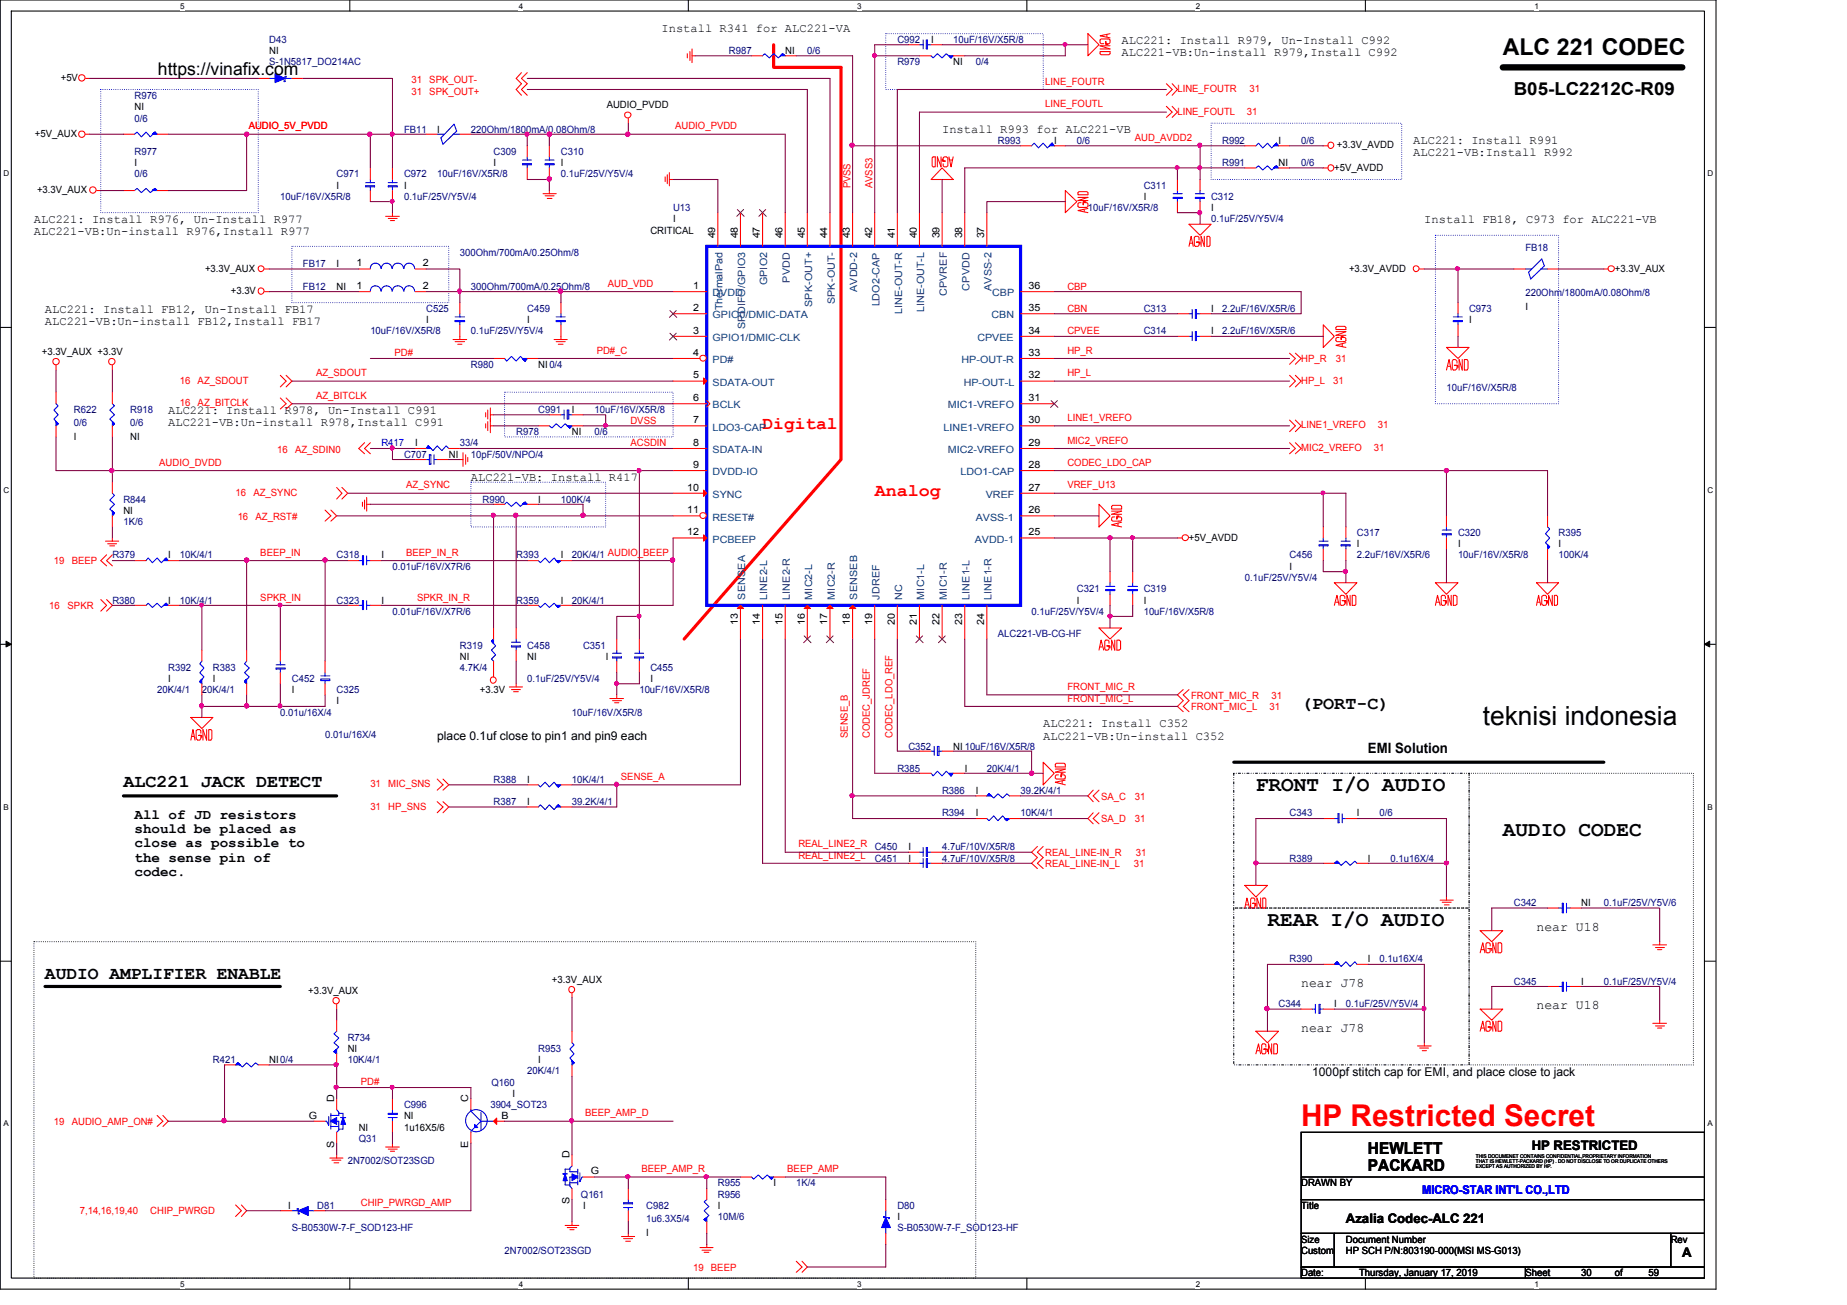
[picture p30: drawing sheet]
<svg xmlns="http://www.w3.org/2000/svg" width="297mm" height="210mm" viewBox="0 0 297 210" stroke-linecap="round" stroke-linejoin="round" font-family="sans-serif">
<defs><g id="words">
<text font-size="4.8" fill="#f00" x="209.3" y="181.2">HP Restricted Secret</text>
<text font-size="4.2" x="238.5" y="116.6">teknisi indonesia</text>
<text font-size="3.7" x="241.7" y="8.8">ALC 221 CODEC</text>
<g font-size="3.4">
<text x="202" y="127.3">FRONT I/O AUDIO</text>
<text x="241.7" y="134.5">AUDIO CODEC</text>
<text x="203.8" y="148.9">REAR I/O AUDIO</text>
</g>
<g font-size="2.9">
<text x="243.5" y="15.3">B05-LC2212C-R09</text>
<text x="209.3" y="114">(PORT-C)</text>
<text x="19.9" y="126.7">ALC221 JACK DETECT</text>
<text x="7.2" y="157.4">AUDIO AMPLIFIER ENABLE</text>
</g>
<g font-size="2.9" fill="#f00">
<text x="122.6" y="69">Digital</text>
<text x="140.7" y="79.8">Analog</text>
</g>
<text font-size="2.8" x="25.4" y="12.1">https://vinafix.com</text>
<g font-size="2.6">
<text x="220" y="185.7">HEWLETT</text>
<text x="220" y="188.4">PACKARD</text>
</g>
<g font-size="2.3">
<text x="220" y="121.2">EMI Solution</text>
<text x="21.6" y="131.7">All of JD resistors</text>
<text x="21.6" y="134">should be placed as</text>
<text x="21.6" y="136.3">close as possible to</text>
<text x="21.6" y="138.6">the sense pin of</text>
<text x="21.6" y="140.9">codec.</text>
</g>
<g font-size="2.1">
<text x="247.1" y="149.7">near U18</text>
<text x="209.3" y="158.8">near J78</text>
<text x="209.3" y="165.9">near J78</text>
<text x="247.1" y="162.3">near U18</text>
<text x="246.3" y="184.9">HP RESTRICTED</text>
<text x="216.4" y="196.8">Azalia Codec-ALC 221</text>
<text x="270.5" y="202.2">A</text>
</g>
<g font-size="1.9">
<text x="106.4" y="5.2">Install R341 for ALC221-VA</text>
<text x="180.4" y="7">ALC221: Install R979, Un-Install C992</text>
<text x="180.4" y="9">ALC221-VB:Un-install R979,Install C992</text>
<text x="151.5" y="21.4">Install R993 for ALC221-VB</text>
<text x="227.3" y="23.2">ALC221: Install R991</text>
<text x="227.3" y="25.1">ALC221-VB:Install R992</text>
<text x="5.5" y="35.8">ALC221: Install R976, Un-Install R977</text>
<text x="229.1" y="35.8">Install FB18, C973 for ALC221-VB</text>
<text x="5.5" y="37.8">ALC221-VB:Un-install R976,Install R977</text>
<text x="7.2" y="50.3">ALC221: Install FB12, Un-Install FB17</text>
<text x="7.2" y="52.2">ALC221-VB:Un-install FB12,Install FB17</text>
<text x="27" y="66.5">ALC221: Install R978, Un-Install C991</text>
<text x="27" y="68.5">ALC221-VB:Un-install R978,Install C991</text>
<text x="75.7" y="77.3">ALC221-VB: Install R417</text>
<text x="70.3" y="119">place 0.1uf close to pin1 and pin9 each</text>
<text x="167.8" y="117">ALC221: Install C352</text>
<text x="167.8" y="119">ALC221-VB:Un-install C352</text>
<text x="211" y="173.1">1000pf stitch cap for EMI, and place close to jack</text>
</g>
<text font-size="1.9" fill="#00f" x="228.7" y="192.1">MICRO-STAR INT'L CO.,LTD</text>
<g font-size="1.6" fill="#000080">
<text x="43.3" y="6.9">D43</text>
<text x="43.3" y="10.5">S-1N5817_DO214AC</text>
<text x="117.2" y="8.7">R987</text>
<text x="129.8" y="8.7">0/6</text>
<text x="144.3" y="10.5">R979</text>
<text x="144.3" y="6.9">C992</text>
<text x="153.3" y="6.9">10uF/16V/X5R/8</text>
<text x="156.9" y="10.5">0/4</text>
<text x="21.6" y="15.9">R976</text>
<text x="21.6" y="19.6">0/6</text>
<text x="65" y="21.3">FB11</text>
<text x="75.7" y="21.3">220Ohm/1800mA/0.08Ohm/8</text>
<text x="160.5" y="23.1">R993</text>
<text x="173.2" y="23.1">0/6</text>
<text x="196.6" y="23.1">R992</text>
<text x="209.2" y="23.1">0/6</text>
<text x="21.6" y="25">R977</text>
<text x="21.6" y="28.5">0/6</text>
<text x="54.1" y="28.5">C971</text>
<text x="65" y="28.5">C972</text>
<text x="70.3" y="28.5">10uF/16V/X5R/8</text>
<text x="79.4" y="25">C309</text>
<text x="90.2" y="25">C310</text>
<text x="90.2" y="28.5">0.1uF/25V/Y5V/4</text>
<text x="196.6" y="26.8">R991</text>
<text x="209.2" y="26.8">0/6</text>
<text x="45.1" y="32.2">10uF/16V/X5R/8</text>
<text x="65" y="32.2">0.1uF/25V/Y5V/4</text>
<text x="108.2" y="34">U13</text>
<text x="175" y="34">10uF/16V/X5R/8</text>
<text x="183.9" y="30.4">C311</text>
<text x="194.8" y="32.2">C312</text>
<text x="194.8" y="35.7">0.1uF/25V/Y5V/4</text>
<text x="74" y="41.1">300Ohm/700mA/0.25Ohm/8</text>
<text x="245.3" y="40.3">FB18</text>
<text x="48.7" y="46.6">FB12</text>
<text x="48.7" y="43">FB17</text>
<text x="75.7" y="46.6">300Ohm/700mA/0.25Ohm/8</text>
<text x="245.3" y="47.7">220Ohm/1800mA/0.08Ohm/8</text>
<text x="59.6" y="53.8">10uF/16V/X5R/8</text>
<text x="68.5" y="50.2">C525</text>
<text x="75.7" y="53.8">0.1uF/25V/Y5V/4</text>
<text x="84.8" y="50.2">C459</text>
<text x="183.9" y="50.2">C313</text>
<text x="183.9" y="53.8">C314</text>
<text x="196.5" y="50.2">2.2uF/16V/X5R/6</text>
<text x="196.5" y="53.8">2.2uF/16V/X5R/6</text>
<text x="236.3" y="50.2">C973</text>
<text x="75.7" y="59.2">R980</text>
<text x="232.6" y="62.8">10uF/16V/X5R/8</text>
<text x="11.9" y="66.5">R622</text>
<text x="11.9" y="68.6">0/6</text>
<text x="21" y="66.5">R918</text>
<text x="21" y="68.6">0/6</text>
<text x="74" y="71.8">33/4</text>
<text x="83" y="70">R978</text>
<text x="86.6" y="66.5">C991</text>
<text x="95.6" y="66.5">10uF/16V/X5R/8</text>
<text x="95.6" y="70">0/6</text>
<text x="65" y="73.7">C707</text>
<text x="75.7" y="73.7">10pF/50V/NPO/4</text>
<text x="19.9" y="80.9">R844</text>
<text x="77.6" y="80.9">R990</text>
<text x="90.2" y="80.9">100K/4</text>
<text x="18.1" y="89.8">R379</text>
<text x="19.9" y="84.5">1K/6</text>
<text x="28.9" y="89.8">10K/4/1</text>
<text x="54.1" y="89.8">C318</text>
<text x="83" y="89.8">R393</text>
<text x="92" y="89.8">20K/4/1</text>
<text x="207.4" y="89.8">C456</text>
<text x="218.2" y="86.3">C317</text>
<text x="218.2" y="89.8">2.2uF/16V/X5R/6</text>
<text x="234.5" y="86.3">C320</text>
<text x="234.5" y="89.8">10uF/16V/X5R/8</text>
<text x="250.7" y="86.3">R395</text>
<text x="250.7" y="89.8">100K/4</text>
<text x="63.1" y="91.7">0.01uF/16V/X7R/6</text>
<text x="173.2" y="95.3">C321</text>
<text x="183.9" y="95.3">C319</text>
<text x="200.2" y="93.5">0.1uF/25V/Y5V/4</text>
<text x="18.1" y="97.1">R380</text>
<text x="28.9" y="97.1">10K/4/1</text>
<text x="54.1" y="97.1">C323</text>
<text x="63.1" y="98.9">0.01uF/16V/X7R/6</text>
<text x="83" y="97.1">R359</text>
<text x="92" y="97.1">20K/4/1</text>
<text x="165.9" y="98.9">0.1uF/25V/Y5V/4</text>
<text x="183.9" y="98.9">10uF/16V/X5R/8</text>
<text x="27" y="107.9">R392</text>
<text x="34.2" y="107.9">R383</text>
<text x="74" y="104.3">R319</text>
<text x="74" y="107.9">4.7K/4</text>
<text x="84.8" y="104.3">C458</text>
<text x="93.8" y="104.3">C351</text>
<text x="104.6" y="107.9">C455</text>
<text x="160.5" y="102.5">ALC221-VB-CG-HF</text>
<text x="25.3" y="111.5">20K/4/1</text>
<text x="32.5" y="111.5">20K/4/1</text>
<text x="46.9" y="109.7">C452</text>
<text x="54.1" y="111.5">C325</text>
<text x="84.8" y="109.7">0.1uF/25V/Y5V/4</text>
<text x="102.8" y="111.5">10uF/16V/X5R/8</text>
<text x="45.1" y="115.1">0.01u/16X/4</text>
<text x="52.3" y="118.7">0.01u/16X/4</text>
<text x="92" y="115.1">10uF/16V/X5R/8</text>
<text x="79.4" y="125.9">R388</text>
<text x="92" y="125.9">10K/4/1</text>
<text x="144.3" y="124.1">R385</text>
<text x="146.1" y="120.6">C352</text>
<text x="158.7" y="124.1">20K/4/1</text>
<text x="79.4" y="129.5">R387</text>
<text x="92" y="129.5">39.2K/4/1</text>
<text x="151.5" y="131.3">R394</text>
<text x="151.5" y="127.8">R386</text>
<text x="164.1" y="131.3">10K/4/1</text>
<text x="164.1" y="127.8">39.2K/4/1</text>
<text x="207.4" y="131.3">C343</text>
<text x="221.9" y="131.3">0/6</text>
<text x="140.7" y="136.7">C450</text>
<text x="151.5" y="136.7">4.7uF/10V/X5R/8</text>
<text x="140.7" y="138.6">C451</text>
<text x="151.5" y="138.6">4.7uF/10V/X5R/8</text>
<text x="207.4" y="138.6">R389</text>
<text x="223.6" y="138.6">0.1u16X/4</text>
<text x="243.5" y="145.8">C342</text>
<text x="257.9" y="145.8">0.1uF/25V/Y5V/6</text>
<text x="207.4" y="154.8">R390</text>
<text x="221.9" y="154.8">0.1u16X/4</text>
<text x="205.6" y="162">C344</text>
<text x="216.4" y="162">0.1uF/25V/Y5V/4</text>
<text x="243.5" y="158.4">C345</text>
<text x="257.9" y="158.4">0.1uF/25V/Y5V/4</text>
<text x="55.9" y="167.4">R734</text>
<text x="34.2" y="171">R421</text>
<text x="55.9" y="171">10K/4/1</text>
<text x="84.8" y="172.8">20K/4/1</text>
<text x="86.6" y="169.2">R953</text>
<text x="65" y="178.2">C996</text>
<text x="78.9" y="178.2">3904_SOT23</text>
<text x="79" y="174.7">Q160</text>
<text x="57.7" y="183.6">Q31</text>
<text x="55.9" y="187.3">2N7002/SOT23SGD</text>
<text x="115.4" y="190.8">R955</text>
<text x="128.1" y="190.8">1K/4</text>
<text x="51" y="194.5">D81</text>
<text x="93.4" y="192.7">Q161</text>
<text x="103.9" y="194.5">C982</text>
<text x="103.9" y="196.6">1u6.3X5/4</text>
<text x="115.4" y="192.7">R956</text>
<text x="115.4" y="196.3">10M/6</text>
<text x="144.3" y="194.5">D80</text>
<text x="46.9" y="198">S-B0530W-7-F_SOD123-HF</text>
<text x="81.2" y="201.7">2N7002/SOT23SGD</text>
<text x="144.3" y="198">S-B0530W-7-F_SOD123-HF</text>
</g>
<g font-size="1.6">
<text x="43.3" y="8.7">NI</text>
<text x="126.3" y="8.7">NI</text>
<text x="149.7" y="6.9">I</text>
<text x="153.3" y="10.5">NI</text>
<text x="9.8" y="13">+5V</text>
<text x="21.6" y="17.7">NI</text>
<text x="97.6" y="17.4">AUDIO_PVDD</text>
<text x="5.6" y="22.1">+5V_AUX</text>
<text x="70.3" y="21.3">I</text>
<text x="169.5" y="23.1">I</text>
<text x="205.6" y="23.1">I</text>
<text x="215" y="23.9">+3.3V_AVDD</text>
<text x="21.6" y="26.8">I</text>
<text x="79.4" y="26.8">I</text>
<text x="90.2" y="26.8">I</text>
<text x="205.6" y="26.8">NI</text>
<text x="214.6" y="27.4">+5V_AVDD</text>
<text x="6" y="31.1">+3.3V_AUX</text>
<text x="54.1" y="30.4">I</text>
<text x="65" y="30.4">I</text>
<text x="108.2" y="35.7">I</text>
<text x="183.9" y="32.2">I</text>
<text x="194.8" y="34">I</text>
<text x="104.6" y="37.6">CRITICAL</text>
<text x="115" y="38.4" transform="rotate(-90 115 38.4)">49</text>
<text x="118.7" y="38.4" transform="rotate(-90 118.7 38.4)">48</text>
<text x="122.2" y="38.4" transform="rotate(-90 122.2 38.4)">47</text>
<text x="125.9" y="38.4" transform="rotate(-90 125.9 38.4)">46</text>
<text x="129.4" y="38.4" transform="rotate(-90 129.4 38.4)">45</text>
<text x="133.1" y="38.4" transform="rotate(-90 133.1 38.4)">44</text>
<text x="136.7" y="38.4" transform="rotate(-90 136.7 38.4)">43</text>
<text x="140.2" y="38.4" transform="rotate(-90 140.2 38.4)">42</text>
<text x="143.9" y="38.4" transform="rotate(-90 143.9 38.4)">41</text>
<text x="147.4" y="38.4" transform="rotate(-90 147.4 38.4)">40</text>
<text x="151.1" y="38.4" transform="rotate(-90 151.1 38.4)">39</text>
<text x="154.7" y="38.4" transform="rotate(-90 154.7 38.4)">38</text>
<text x="158.3" y="38.4" transform="rotate(-90 158.3 38.4)">37</text>
<text x="33" y="43.7">+3.3V_AUX</text>
<text x="37.1" y="47.3">+3.3V</text>
<text x="54.1" y="46.6">NI</text>
<text x="54.1" y="43">I</text>
<text x="57.4" y="46.5">1</text>
<text x="57.4" y="42.8">1</text>
<text x="68" y="46.5">2</text>
<text x="68" y="42.8">2</text>
<text x="111.5" y="46.5">1</text>
<text x="165.4" y="46.5">36</text>
<text x="217" y="43.7">+3.3V_AVDD</text>
<text x="259.7" y="43.7">+3.3V_AUX</text>
<text x="68.5" y="52">I</text>
<text x="84.8" y="52">I</text>
<text x="111.5" y="50">2</text>
<text x="111.5" y="53.7">3</text>
<text x="165.4" y="53.7">34</text>
<text x="165.4" y="50">35</text>
<text x="194.8" y="50.2">I</text>
<text x="194.8" y="53.8">I</text>
<text x="236.3" y="52">I</text>
<text x="245.3" y="49.9">I</text>
<text x="6.7" y="57.1">+3.3V_AUX +3.3V</text>
<text x="86.6" y="59.2">NI0/4</text>
<text x="111.5" y="57.2">4</text>
<text x="165.4" y="57.2">33</text>
<text x="111.5" y="60.9">5</text>
<text x="111.5" y="64.5">6</text>
<text x="165.4" y="64.5">31</text>
<text x="165.4" y="60.9">32</text>
<text x="11.9" y="70.8">I</text>
<text x="21" y="70.8">NI</text>
<text x="66.8" y="71.8">I</text>
<text x="92" y="70">NI</text>
<text x="92" y="66.5">I</text>
<text x="111.5" y="68.1">7</text>
<text x="111.5" y="71.7">8</text>
<text x="165.4" y="68.1">30</text>
<text x="165.4" y="71.7">29</text>
<text x="72.2" y="73.7">NI</text>
<text x="111.5" y="75.3">9</text>
<text x="165.4" y="75.3">28</text>
<text x="19.9" y="82.6">NI</text>
<text x="86.6" y="80.9">I</text>
<text x="110.5" y="78.9">10</text>
<text x="110.5" y="82.6">11</text>
<text x="165.4" y="78.9">27</text>
<text x="165.4" y="82.6">26</text>
<text x="27" y="89.8">I</text>
<text x="61.3" y="89.8">I</text>
<text x="90.2" y="89.8">I</text>
<text x="110.5" y="86.1">12</text>
<text x="165.4" y="86.1">25</text>
<text x="191.2" y="87">+5V_AVDD</text>
<text x="218.2" y="88.1">I</text>
<text x="234.5" y="88.1">I</text>
<text x="250.7" y="88.1">I</text>
<text x="207.4" y="91.7">I</text>
<text x="27" y="97.1">I</text>
<text x="61.3" y="97.1">I</text>
<text x="90.2" y="97.1">I</text>
<text x="118.7" y="100.5" transform="rotate(-90 118.7 100.5)">13</text>
<text x="122.2" y="100.5" transform="rotate(-90 122.2 100.5)">14</text>
<text x="125.9" y="100.5" transform="rotate(-90 125.9 100.5)">15</text>
<text x="129.4" y="100.5" transform="rotate(-90 129.4 100.5)">16</text>
<text x="133.1" y="100.5" transform="rotate(-90 133.1 100.5)">17</text>
<text x="136.7" y="100.5" transform="rotate(-90 136.7 100.5)">18</text>
<text x="140.2" y="100.5" transform="rotate(-90 140.2 100.5)">19</text>
<text x="143.9" y="100.5" transform="rotate(-90 143.9 100.5)">20</text>
<text x="147.4" y="100.5" transform="rotate(-90 147.4 100.5)">21</text>
<text x="151.1" y="100.5" transform="rotate(-90 151.1 100.5)">22</text>
<text x="154.7" y="100.5" transform="rotate(-90 154.7 100.5)">23</text>
<text x="158.3" y="100.5" transform="rotate(-90 158.3 100.5)">24</text>
<text x="173.2" y="97.1">I</text>
<text x="183.9" y="97.1">I</text>
<text x="74" y="106.1">NI</text>
<text x="84.8" y="106.1">NI</text>
<text x="97.4" y="106.1">I</text>
<text x="27" y="109.7">I</text>
<text x="34.2" y="109.7">I</text>
<text x="46.9" y="111.5">I</text>
<text x="54.1" y="113.3">I</text>
<text x="77.2" y="111.5">+3.3V</text>
<text x="104.6" y="109.7">I</text>
<text x="84.8" y="125.9">I</text>
<text x="153.3" y="120.6">NI 10uF/16V/X5R/8</text>
<text x="155.1" y="124.1">I</text>
<text x="84.8" y="129.5">I</text>
<text x="156.9" y="131.3">I</text>
<text x="156.9" y="127.8">I</text>
<text x="218.2" y="131.3">I</text>
<text x="146.1" y="136.7">I</text>
<text x="146.1" y="138.6">I</text>
<text x="220" y="138.6">I</text>
<text x="254.3" y="145.8">NI</text>
<text x="220" y="154.8">I</text>
<text x="49.6" y="159.9">+3.3V_AUX</text>
<text x="88.8" y="158.1">+3.3V_AUX</text>
<text x="214.6" y="162">I</text>
<text x="254.3" y="158.4">I</text>
<text x="43.3" y="171">NI0/4</text>
<text x="55.9" y="169.2">NI</text>
<text x="86.6" y="171">I</text>
<text x="49.7" y="179.9">G</text>
<text x="53.7" y="177.2" transform="rotate(-90 53.7 177.2)">D</text>
<text x="75.3" y="177.2" transform="rotate(-90 75.3 177.2)">C</text>
<text x="80.6" y="179.9">B</text>
<text x="82.4" y="176.4">I</text>
<text x="53.7" y="184.6" transform="rotate(-90 53.7 184.6)">S</text>
<text x="57.7" y="181.9">NI</text>
<text x="65" y="181.9">1u16X5/6</text>
<text x="65" y="180">NI</text>
<text x="75.3" y="184.6" transform="rotate(-90 75.3 184.6)">E</text>
<text x="91.6" y="186.3" transform="rotate(-90 91.6 186.3)">D</text>
<text x="95" y="188.9">G</text>
<text x="124.4" y="190.8">I</text>
<text x="209.3" y="190.8">DRAWN BY</text>
<text x="46.4" y="194.5">I</text>
<text x="91.6" y="193.6" transform="rotate(-90 91.6 193.6)">S</text>
<text x="93.8" y="194.5">I</text>
<text x="115.4" y="194.5">I</text>
<text x="144.3" y="196.3">I</text>
<text x="209.2" y="194.5">Title</text>
<text x="103.9" y="198.8">I</text>
<text x="209.2" y="199.9">Size</text>
<text x="209.3" y="201.7">Custom</text>
<text x="216.4" y="199.9">Document Number</text>
<text x="216.4" y="201.7">HP SCH P/N:803190-000(MSI MS-G013)</text>
<text x="268.7" y="199.9">Rev</text>
<text x="209.3" y="205.3">Date:</text>
<text x="218.6" y="205.3">Thursday, January 17, 2019</text>
<text x="245.3" y="205.3">Sheet</text>
<text x="254.3" y="205.3">30</text>
<text x="259.7" y="205.3">of</text>
<text x="265.1" y="205.3">59</text>
</g>
<g font-size="1.6" fill="#f00">
<text x="66.2" y="13.4">31</text>
<text x="66.2" y="15.2">31</text>
<text x="69" y="13.4">SPK_OUT-</text>
<text x="69" y="15.2">SPK_OUT+</text>
<text x="168.1" y="17.3">LINE_FOUTL</text>
<text x="168.1" y="13.6">LINE_FOUTR</text>
<text x="189.4" y="14.8">LINE_FOUTR</text>
<text x="201" y="14.8">31</text>
<text x="40" y="20.8">AUDIO_5V_PVDD</text>
<text x="108.6" y="20.8">AUDIO_PVDD</text>
<text x="182.5" y="22.7">AUD_AVDD2</text>
<text x="189.4" y="18.5">LINE_FOUTL</text>
<text x="200.5" y="18.5">31</text>
<text x="136.8" y="30.3" transform="rotate(-90 136.8 30.3)">PVSS</text>
<text x="140.3" y="30.3" transform="rotate(-90 140.3 30.3)">AVSS3</text>
<text x="97.7" y="46.1">AUD_VDD</text>
<text x="171.7" y="46.6">CBP</text>
<text x="171.7" y="53.8">CPVEE</text>
<text x="171.7" y="50.1">CBN</text>
<text x="63.5" y="57.3">PD#</text>
<text x="96" y="56.9">PD#_C</text>
<text x="171.7" y="56.9">HP_R</text>
<text x="209.3" y="58.2">HP_R</text>
<text x="214.8" y="58.2">31</text>
<text x="28.9" y="61.7">16</text>
<text x="28.9" y="65.4">16</text>
<text x="31.8" y="61.7">AZ_SDOUT</text>
<text x="31.8" y="65.4">AZ_BITCLK</text>
<text x="50.8" y="60.5">AZ_SDOUT</text>
<text x="50.8" y="64.2">AZ_BITCLK</text>
<text x="171.7" y="60.5">HP_L</text>
<text x="209.3" y="61.7">HP_L</text>
<text x="214.4" y="61.7">31</text>
<text x="101.4" y="68.2">DVSS</text>
<text x="101.4" y="71.8">ACSDIN</text>
<text x="171.7" y="67.7">LINE1_VREFO</text>
<text x="171.7" y="71.4">MIC2_VREFO</text>
<text x="209.3" y="68.9">LINE1_VREFO</text>
<text x="221.6" y="68.9">31</text>
<text x="25.6" y="74.9">AUDIO_DVDD</text>
<text x="44.6" y="72.9">16</text>
<text x="47.5" y="72.9">AZ_SDIN0</text>
<text x="171.7" y="74.9">CODEC_LDO_CAP</text>
<text x="209.3" y="72.6">MIC2_VREFO</text>
<text x="220.9" y="72.6">31</text>
<text x="37.9" y="79.8">16</text>
<text x="38.2" y="83.6">16</text>
<text x="40.8" y="79.8">AZ_SYNC</text>
<text x="41.1" y="83.6">AZ_RST#</text>
<text x="65.3" y="78.6">AZ_SYNC</text>
<text x="171.7" y="78.6">VREF_U13</text>
<text x="41.9" y="89.4">BEEP_IN</text>
<text x="65.3" y="89.4">BEEP_IN_R</text>
<text x="97.7" y="89.4">AUDIO_BEEP</text>
<text x="8.7" y="90.8">19</text>
<text x="11.6" y="90.8">BEEP</text>
<text x="7.9" y="98">16</text>
<text x="10.9" y="98">SPKR</text>
<text x="41.9" y="96.6">SPKR_IN</text>
<text x="67.1" y="96.6">SPKR_IN_R</text>
<text x="171.7" y="112.9">FRONT_MIC_L</text>
<text x="171.7" y="111">FRONT_MIC_R</text>
<text x="191.6" y="112.4">FRONT_MIC_R</text>
<text x="204.5" y="112.4">31</text>
<text x="136.4" y="118.7" transform="rotate(-90 136.4 118.7)">SENSE_B</text>
<text x="139.9" y="118.7" transform="rotate(-90 139.9 118.7)">CODEC_JDREF</text>
<text x="143.5" y="118.7" transform="rotate(-90 143.5 118.7)">CODEC_LDO_REF</text>
<text x="191.6" y="114.2">FRONT_MIC_L</text>
<text x="204.2" y="114.2">31</text>
<text x="99.9" y="125.5">SENSE_A</text>
<text x="59.6" y="126.7">31</text>
<text x="59.6" y="130.3">31</text>
<text x="62.4" y="126.7">MIC_SNS</text>
<text x="62.4" y="130.3">HP_SNS</text>
<text x="177.1" y="128.6">SA_C</text>
<text x="182.5" y="128.6">31</text>
<text x="128.4" y="136.3">REAL_LINE2_R</text>
<text x="168.1" y="137.7">REAL_LINE-IN_R</text>
<text x="177.1" y="132.2">SA_D</text>
<text x="182.5" y="132.2">31</text>
<text x="182.7" y="137.7">31</text>
<text x="128.4" y="138.1">REAL_LINE2_L</text>
<text x="168.1" y="139.4">REAL_LINE-IN_L</text>
<text x="182.3" y="139.4">31</text>
<text x="58" y="174.6">PD#</text>
<text x="94.1" y="179.6">BEEP_AMP_D</text>
<text x="8.7" y="180.9">19</text>
<text x="11.6" y="180.9">AUDIO_AMP_ON#</text>
<text x="103.2" y="188.6">BEEP_AMP_R</text>
<text x="126.6" y="188.6">BEEP_AMP</text>
<text x="12.8" y="195.3">7,14,16,19,40</text>
<text x="24.2" y="195.3">CHIP_PWRGD</text>
<text x="58" y="194">CHIP_PWRGD_AMP</text>
<text x="111.5" y="204.4">19</text>
<text x="114.3" y="204.4">BEEP</text>
</g>
<g font-size="1.6" fill="#004080">
<text x="114.6" y="47.7">DVDD</text>
<text x="123.4" y="45.9" transform="rotate(-90 123.4 45.9)">GPIO2</text>
<text x="127" y="45.5" transform="rotate(-90 127 45.5)">PVDD</text>
<text x="137.9" y="47" transform="rotate(-90 137.9 47)">AVDD-2</text>
<text x="152.3" y="47.7" transform="rotate(-90 152.3 47.7)">CPVREF</text>
<text x="155.9" y="46.7" transform="rotate(-90 155.9 46.7)">CPVDD</text>
<text x="159.5" y="46.8" transform="rotate(-90 159.5 46.8)">AVSS-2</text>
<text x="159.6" y="47.7">CBP</text>
<text x="114.6" y="51.2">GPIO0/DMIC-DATA</text>
<text x="116.2" y="49.9" transform="rotate(-90 116.2 49.9)">ThermalPad</text>
<text x="119.8" y="52.9" transform="rotate(-90 119.8 52.9)">SPDIFO/GPIO3</text>
<text x="130.6" y="49.4" transform="rotate(-90 130.6 49.4)">SPK-OUT+</text>
<text x="134.2" y="48.9" transform="rotate(-90 134.2 48.9)">SPK-OUT-</text>
<text x="141.4" y="49.3" transform="rotate(-90 141.4 49.3)">LDO2-CAP</text>
<text x="145.1" y="50.5" transform="rotate(-90 145.1 50.5)">LINE-OUT-R</text>
<text x="148.6" y="50.2" transform="rotate(-90 148.6 50.2)">LINE-OUT-L</text>
<text x="159.5" y="51.2">CBN</text>
<text x="114.6" y="54.9">GPIO1/DMIC-CLK</text>
<text x="114.6" y="58.4">PD#</text>
<text x="154.6" y="58.4">HP-OUT-R</text>
<text x="157.2" y="54.9">CPVEE</text>
<text x="114.6" y="62.1">SDATA-OUT</text>
<text x="114.6" y="65.7">BCLK</text>
<text x="152.4" y="65.7">MIC1-VREFO</text>
<text x="155" y="62.1">HP-OUT-L</text>
<text x="114.6" y="69.3">LDO3-CAP</text>
<text x="151.8" y="69.3">LINE1-VREFO</text>
<text x="114.6" y="72.9">SDATA-IN</text>
<text x="114.6" y="76.5">DVDD-IO</text>
<text x="152.4" y="72.9">MIC2-VREFO</text>
<text x="154.5" y="76.5">LDO1-CAP</text>
<text x="114.6" y="80.1">SYNC</text>
<text x="114.6" y="83.7">RESET#</text>
<text x="156.9" y="83.7">AVSS-1</text>
<text x="158.5" y="80.1">VREF</text>
<text x="114.6" y="87.3">PCBEEP</text>
<text x="156.8" y="87.3">AVDD-1</text>
<text x="119.8" y="96.4" transform="rotate(-90 119.8 96.4)">SENSEA</text>
<text x="123.4" y="96.4" transform="rotate(-90 123.4 96.4)">LINE2-L</text>
<text x="127" y="96.4" transform="rotate(-90 127 96.4)">LINE2-R</text>
<text x="130.6" y="96.4" transform="rotate(-90 130.6 96.4)">MIC2-L</text>
<text x="134.2" y="96.4" transform="rotate(-90 134.2 96.4)">MIC2-R</text>
<text x="137.9" y="96.4" transform="rotate(-90 137.9 96.4)">SENSEB</text>
<text x="141.4" y="96.4" transform="rotate(-90 141.4 96.4)">JDREF</text>
<text x="145.1" y="96.4" transform="rotate(-90 145.1 96.4)">NC</text>
<text x="148.6" y="96.4" transform="rotate(-90 148.6 96.4)">MIC1-L</text>
<text x="152.3" y="96.4" transform="rotate(-90 152.3 96.4)">MIC1-R</text>
<text x="155.9" y="96.4" transform="rotate(-90 155.9 96.4)">LINE1-L</text>
<text x="159.5" y="96.4" transform="rotate(-90 159.5 96.4)">LINE1-R</text>
</g>
<text font-size="1.6" fill="#00f" x="61.3" y="71.8">R417</text>
<g font-size="1.3">
<text x="29" y="1.4">5</text>
<text x="83.4" y="1.4">4</text>
<text x="137.9" y="1.4">3</text>
<text x="192.3" y="1.4">2</text>
<text x="246.8" y="1.4">1</text>
<text x=".5" y="28.4">D</text>
<text x="274.6" y="28.4">D</text>
<text x=".5" y="79.2">C</text>
<text x="274.6" y="79.2">C</text>
<text x=".5" y="130.2">B</text>
<text x="274.6" y="130.2">B</text>
<text x=".5" y="181.2">A</text>
<text x="274.6" y="181.2">A</text>
<text x="29" y="207">5</text>
<text x="83.4" y="207">4</text>
<text x="137.9" y="207">3</text>
<text x="192.3" y="207">2</text>
<text x="246.8" y="207">1</text>
</g>
<g font-size=".8">
<text x="237.4" y="186.2">THIS DOCUMENET CONTAINS CONFIDENTIAL,PROPRIETARY INFORMATION</text>
<text x="237.4" y="187">THAT IS HEWLETT-PACKARD (HP) . DO NOT DISCLOSE TO OR DUPLICATE OTHERS</text>
<text x="237.4" y="187.9">EXCEPT AS AUTHORIZED BY HP.</text>
</g>
</g></defs>
<path d="M0 0h276v207.4h-276zM1.8 1.8h272.3v203.8h-272.3z" fill="none" stroke="#000" stroke-width=".17"/>
<g fill="#fff">
<path d="M29 .3h.7v1.4h-.7z"/>
<path d="M29 205.8h.7v1.5h-.7z"/>
</g>
<path d="M56.3 0v1.8M56.3 205.6v1.8" fill="none" stroke="#000" stroke-width=".17"/>
<g fill="#fff">
<path d="M83.4 .3h.7v1.4h-.7z"/>
<path d="M83.4 205.8h.7v1.5h-.7z"/>
</g>
<path d="M110.7 0v1.8M110.7 205.6v1.8" fill="none" stroke="#000" stroke-width=".17"/>
<g fill="#fff">
<path d="M137.9 .3h.7v1.4h-.7z"/>
<path d="M137.9 205.8h.7v1.5h-.7z"/>
</g>
<path d="M165.1 0v1.8M165.1 205.6v1.8" fill="none" stroke="#000" stroke-width=".17"/>
<g fill="#fff">
<path d="M192.3 .3h.7v1.4h-.7z"/>
<path d="M192.3 205.8h.7v1.5h-.7z"/>
</g>
<path d="M219.6 0v1.8M219.6 205.6v1.8" fill="none" stroke="#000" stroke-width=".17"/>
<g fill="#fff">
<path d="M246.8 .3h.6v1.4h-.6z"/>
<path d="M246.8 205.8h.6v1.5h-.6z"/>
<path d="M.5 27.2h1v1.4h-1z"/>
<path d="M274.6 27.2h1v1.4h-1z"/>
<path d="M.5 78.1h1v1.4h-1z"/>
<path d="M274.6 78.1h1v1.4h-1z"/>
</g>
<path d="M0 52.7h1.8M274.1 52.7h1.8" fill="none" stroke="#000" stroke-width=".17"/>
<g fill="#fff">
<path d="M.5 129h.9v1.5h-.9z"/>
<path d="M274.6 129h.9v1.5h-.9z"/>
</g>
<path d="M0 103.6h1.8M274.1 103.6h1.8" fill="none" stroke="#000" stroke-width=".17"/>
<path d="M1 103.1l.8 .5-.8 .5zM274.1 103.6l.9-.5v1z" fill="#000"/>
<path d="M1 103.1l.8 .5-.8 .5zM274.1 103.6l.9-.5v1z" fill="none" stroke="#000" stroke-width=".16"/>
<g fill="#fff">
<path d="M.5 180h.8v1.4h-.8z"/>
<path d="M274.6 180h.8v1.4h-.8z"/>
</g>
<path d="M0 154.6h1.8M274.1 154.6h1.8M209.3 182.1h64.8v10.9h-64.8zM209.3 193h64.8v5.4h-64.8zM209.3 198.4h5.3v5.4h-5.3zM209.3 189.3h64.8M214.6 198.4h54.1v5.4h-54.1zM268.7 198.4h5.4v5.4h-5.4zM209.3 203.8h36v1.8h-36zM245.3 203.8h28.8v1.8h-28.8z" fill="none" stroke="#000" stroke-width=".17"/>
<path d="M16.2 14.4h25.3v19.8h-25.3zM142.5 5.4h25.3v9h-25.3zM194.8 19.8h30.6v9.1h-30.6zM46.9 39.6h25.3v9.1h-25.3zM230.8 37.8h19.9v27.1h-19.9zM75.7 77.6h21.7v7.2h-21.7zM81.2 63.1h27v7.2h-27z" fill="none" stroke="#00f" stroke-width=".17" stroke-dasharray="0 .3"/>
<path d="M124.4 7.2v3.6h10.9v63.1l-25.3 28.9" fill="none" stroke="#f00" stroke-width=".51"/>
<path d="M198.4 124.4h37.9v21.7h-37.9zM198.4 146.1h37.9v25.2h-37.9z" fill="none" stroke="#000" stroke-width=".17" stroke-dasharray=".3 .3 0 .3 0 .3"/>
<path d="M236.3 124.4h36v46.9h-36zM5.5 151.5h151.4v54.1h-151.4z" fill="none" stroke="#000" stroke-width=".17" stroke-dasharray="0 .3"/>
<path d="M19.9 128h34.2M198.4 122.6h59.5M7.2 158.7h37.9" fill="none" stroke="#000" stroke-width=".51"/>
<path d="M241.7 10.8h28.9" fill="none" stroke="#000" stroke-width="1"/>
<g fill="none" stroke="#f00" stroke-width=".17">
<path d="M13.8 12.6h.6M83.9 11.7l-.9 .9 .9 .9-.9 .9 .9 .9M84.8 11.7l-.9 .9 .9 .9-.9 .9 .9 .9M101 19.1v.7M110.5 8.6v.7M111 8.3v1.4M111.3 9h.5M111.3 7.9v2.2M175 5.4l1.7 1.8-1.7 1.8zM176.9 8.3h1.6v.3l-.1 .2h-1.3l-.2-.2zM177.5 7h-.4l-.2-.1v-.5l.2-.1h1.3l.1 .1v.5l-.1 .1h-.6v-.3v.5h.4M178 5.6v.3"/>
<path d="M178.5 5.4l-1.6 .4 1.6 .3M178.5 7.4h-1.6l1.6 .5h-1.6M187.6 13.5l.9 .9-.9 .9M187.6 17.1l.9 .9-.9 .9M188.5 13.5l.9 .9-.9 .9M188.5 17.1l.9 .9-.9 .9M13.8 21.6h.6M15.5 30.7h.7M62 34.8h2.2M62.4 35.1h1.5M62.8 35.5h.7M63.1 34.2v.6"/>
<path d="M63.1 30.7v1.7M63.1 27v1.9M87.3 31.2h2.1M87.7 31.5h1.4M88 31.9h.8M88.3 30.7v.5M107 28.4v.8M107.3 28.1v1.4M107.7 27.8v2.1M107.7 28.9h.5M149.9 25.4l.2-.2h.3v1.6h-.3l-.2-.1zM151.3 25.2v1.6l-.6-1.6v1.6"/>
<path d="M151.5 27l1.8 1.9h-3.6zM151.5 25.6v.3h.5h-.3v-.5l.1-.2h.4l.2 .2v1.3l-.2 .1h-.4l-.1-.1v-.4M152.6 25.2l.4 1.6 .3-1.6M152.8 25.7h.3M171.3 30.7l1.9 1.7-1.9 1.8zM173.4 31.8h1.6l-1.6 .5h1.6M173.4 31l.1-.2h1.3l.2 .2v.3h-1.6zM174.4 33.7v.3M174.6 32.4h-.4v.5v-.3h.6l.2 .2v.4l-.2 .2h-1.3l-.1-.2v-.4l.1-.2h.4M175 33.5l-1.6 .4 1.6 .3M191.2 36.1h3.6l-1.8 1.7zM191.2 39.6l.4-1.6 .3 1.6"/>
<path d="M191.4 39.1h.3M192.8 38.6v-.4l-.1-.2h-.5l-.1 .2v1.3l.1 .1h.5l.1-.1v-.6h-.4h.6v.4M193.7 38v1.6l-.5-1.6v1.6M194.1 38h.3l.2 .2v1.3l-.2 .1h-.3zM212.8 27h.8M212.8 23.5h.8M9 58.8v.7M18.1 58.8v.7M42.5 46.9h.8M42.5 43.3h.8M72.9 54.6h2.2M73.2 54.9h1.5"/>
<path d="M73.6 55.4h.7M74 54.1v.5M89.1 54.6h2.1M89.4 54.9h1.5M89.8 55.4h.7M90.2 54.1v.5M207.4 56.8l.9 .9-.9 .9M208.3 56.8l1 .9-1 .9M212.8 52.2l1.8 1.9-1.8 1.8zM214.8 53.3h1.7l-1.7 .6h1.7M214.8 52.7l.2-.2h1.3l.2 .2v.3h-1.7zM215.9 55.4v.3"/>
<path d="M216 54.1h-.3v.5v-.3h.6l.2 .1v.4l-.2 .1h-1.3l-.2-.1v-.4l.2-.1h.4M216.5 55.1l-1.7 .4 1.7 .4M228.3 43.3h.8M232.6 55.9h3.7l-1.8 1.8zM232.6 59.5l.4-1.7 .4 1.7M232.9 58.9h.3M234.3 58.4v-.3l-.2-.3h-.4a1.72 1.72 0 0 0 0 1.7h.4l.2-.2v-.5h-.4h.6v.3M235.2 57.8v1.7l-.5-1.7v1.7M235.5 57.8h.4l.2 .3v1.2l-.2 .2h-.4zM243.5 43.3h1.8M248.9 43.3h1.8M257.9 43.3h.7"/>
<path d="M45.1 60.4l.9 .9-.9 .9M45.1 64l.9 .9-.9 .9M46 60.4l.9 .9-.9 .9M46 64l.9 .9-.9 .9M54.1 78.4l.9 .9-.9 1M55 78.4l.9 .9-.9 1M58.6 71.2l-.9 .9 .9 .9M59.6 71.2l-1 .9 1 .9M74 73.9h.5M74.5 72.8v2.2M74.9 73.2v1.5M75.2 73.6v.7"/>
<path d="M78.1 68.2v.6M78.1 66.4v.7M78.4 67.8v1.5M78.4 66v1.4M78.9 68.5h.5M78.9 67.4v2.2M78.9 66.7h.5M78.9 65.6v2.2M207.4 67.6l.9 .9-.9 .9M207.4 71.2l.9 .9-.9 .9M207.4 60.4l.9 .9-.9 .9M208.3 67.6l1 .9-1 .9"/>
<path d="M208.3 71.2l1 .9-1 .9M208.3 60.4l1 .9-1 .9M16.2 96.4l.9 1-.9 .9M17 87h2.1M17.1 89.2l-.9 1 .9 .8M17.1 96.4l1 1-1 .9M17.3 87.5h1.5M17.7 87.8h.7M18.1 86.5v.5M18.1 89.2l-1 1 1 .8M52.3 82l.9 1-.9 .8M53.2 82l.9 1-.9 .8"/>
<path d="M58.3 80.8v.7M58.6 80.4v1.5M59 81.1h.6M59 80v2.2M176.7 81.1l1.8 1.9-1.8 1.8zM178.8 82.2h1.6l-1.6 .5h1.6M178.8 81.5l.1-.2h1.3l.2 .2v.4h-1.6zM179.8 84.2v.4M180 83h-.4v.5v-.4h.6l.2 .2v.4l-.2 .1h-1.3l-.1-.1v-.4l.1-.2h.4M180.4 84l-1.6 .4 1.6 .4M189.4 86.5h.7M214.6 93.7h3.6l-1.7 1.9z"/>
<path d="M214.6 97.4l.4-1.6 .4 1.6M214.8 96.9h.4M216.3 96.3v-.4l-.3-.1h-.3l-.2 .1v1.3l.2 .2h.3l.3-.2v-.6h-.4h.6v.4M217.1 95.8v1.6l-.5-1.6v1.6M217.5 95.8h.4l.2 .1v1.3l-.2 .2h-.4zM230.8 93.7h3.7l-1.9 1.9zM230.8 97.4l.4-1.6 .4 1.6M231 96.9h.4M232.5 96.3v-.4l-.2-.1h-.4l-.1 .1v1.3l.1 .2h.4l.2-.2v-.6h-.4h.5v.4M233.4 95.8v1.6l-.5-1.6v1.6M233.7 95.8h.4l.2 .1v1.3l-.2 .2h-.4zM247.1 93.7h3.6l-1.8 1.9z"/>
<path d="M247.1 97.4l.3-1.6 .4 1.6M247.3 96.9h.3M248.7 96.3v-.4l-.2-.1h-.3l-.3 .1v1.3l.3 .2h.3l.2-.2v-.6h-.3h.5v.4M249.6 95.8v1.6l-.6-1.6v1.6M250 95.8h.3l.2 .1v1.3l-.2 .2h-.3zM30.7 115.4h3.5l-1.7 1.8zM30.7 119l.3-1.6 .4 1.6M30.9 118.5h.3M32.3 117.9v-.4l-.2-.1h-.3l-.3 .1v1.3l.3 .2h.3l.2-.2v-.5h-.3h.5v.3M33.2 117.4v1.6l-.6-1.6v1.6M33.6 117.4h.3l.2 .1v1.3l-.2 .2h-.3zM79.4 108.2v.7"/>
<path d="M81.9 110.5h2.1M82.3 110.9h1.4M82.6 111.3h.8M83 110v.5M98.1 112.4h2.2M98.5 112.7h1.4M98.8 113h.7M99.2 111.8v.6M176.7 101h3.7l-1.9 1.8zM176.7 104.6l.4-1.6 .4 1.6M176.9 104.1h.4M178.4 103.5v-.4l-.2-.1h-.4l-.1 .1v1.3l.1 .2h.4l.2-.2v-.5h-.4h.5v.3"/>
<path d="M179.3 103v1.6l-.5-1.6v1.6M179.6 103h.4l.2 .1v1.3l-.2 .2h-.4zM190.3 110.9l-.9 .9 .9 .9-.9 .9 .9 .9M191.2 110.9l-.9 .9 .9 .9-.9 .9 .9 .9M70.3 125.3l.9 .9-.9 .9M70.3 129l.9 .8-.9 .9M71.2 125.3l1 .9-1 .9M71.2 129l1 .8-1 .9M166.8 136.1l-.9 1 .9 .8-.9 1 .9 .8M167.8 136.1l-1 1 1 .8-1 1 1 .8M167.8 122.6l1.7 1.8-1.7 1.8zM169.7 123.7h1.6l-1.6 .5h1.6"/>
<path d="M169.7 122.9l.2-.1h1.3l.1 .1v.5h-1.6zM170.8 125.6v.5M171 124.4h-.4v.6v-.4h.6l.1 .2v.3l-.1 .2h-1.3l-.2-.2v-.3l.2-.2h.3M171.3 125.5l-1.6 .3 1.6 .4M175.8 127.1l-.8 .9 .8 1M175.8 130.7l-.8 1 .8 .8M176.7 127.1l-.9 .9 .9 1M176.7 130.7l-.9 1 .9 .8M92 159.8v.6M200.2 142.4h3.6l-1.8 1.9zM200.2 146.1l.3-1.7 .5 1.7M200.4 145.5h.3"/>
<path d="M201.8 145v-.4l-.2-.2h-.3l-.2 .2v1.3l.2 .2h.3l.2-.2v-.6h-.3h.5v.4M202.7 144.4v1.7l-.6-1.7v1.7M203.1 144.4h.3l.2 .2v1.3l-.2 .2h-.3zM231.6 144.8h2.1M231.9 145.1h1.5M232.3 145.5h.7M232.6 144.3v.5M238 149.7h3.7l-1.8 1.8zM238 153.3l.5-1.7 .3 1.7M238.2 152.7h.4M239.7 152.1v-.3l-.2-.2h-.4l-.1 .2v1.3l.1 .2h.4l.2-.2v-.5h-.4h.6v.3M240.6 151.6v1.7l-.5-1.7v1.7"/>
<path d="M240.9 151.6h.4l.2 .2v1.3l-.2 .2h-.4zM248.9 158.7h1.8M252.5 158.7h1.8M265.8 152h2.2M266.2 152.4h1.5M266.6 152.7h.7M266.9 151.5v.5M25.3 179.4l.9 .9-.9 .9M26.2 179.4l.8 .9-.8 .9M54.1 161.5v.8M63.1 176.7v1.8M202 165.9h3.6l-1.8 1.8z"/>
<path d="M202 169.5l.4-1.6 .3 1.6M202.1 169h.5M203.6 168.4v-.3l-.2-.2h-.3l-.2 .2v1.2l.2 .2h.3l.2-.2v-.6h-.4h.6v.5M204.5 167.9v1.6l-.5-1.6v1.6M204.9 167.9h.4l.1 .2v1.2l-.1 .2h-.4zM228 168.2h2.2M228.3 168.6h1.4M228.7 169h.7M229.1 167.7v.5M238 162.3h3.7l-1.8 1.8zM238 165.9l.5-1.6 .3 1.6M238.2 165.4h.4"/>
<path d="M239.7 164.8v-.4l-.2-.1h-.4l-.1 .1v1.3l.1 .2h.4l.2-.2v-.5h-.4h.6v.3M240.6 164.3v1.6l-.5-1.6v1.6M240.9 164.3h.4l.2 .1v1.3l-.2 .2h-.4zM265.8 164.6h2.2M266.2 165h1.5M266.6 165.4h.7M266.9 164.1v.5M37.9 193.8l.9 .9-.9 1M38.8 193.8l.9 .9-.9 1M53 186.3h2.2M53.4 186.6h1.4M53.7 187h.8"/>
<path d="M54.1 185.8v.5M62 184.5h2.2M62.4 184.8h1.5M62.8 185.2h.7M63.1 183.9v.6M63.1 180.3v1.8M90.9 197.1h2.2M91.2 197.4h1.6M91.7 197.8h.6M92 196.5v.6M99.9 198.9h2.2M100.3 199.2h1.4"/>
<path d="M100.6 199.6h.8M101 198.4v.5M112.6 200.7h2.1M112.9 201.1h1.4M113.2 201.4h.8M113.7 200.2v.5M128.1 202.9l.9 .9-.9 .8M129 202.9l.8 .9-.8 .8"/>
<circle cx="13.2" cy="12.5" r=".52"/>
<circle cx="101" cy="18.5" r=".5"/>
<circle cx="13.2" cy="21.6" r=".52"/>
<circle cx="14.9" cy="30.6" r=".52"/>
<circle cx="214" cy="23.4" r=".5"/>
<circle cx="214" cy="27" r=".5"/>
<circle cx="9" cy="58.2" r=".52"/>
<circle cx="18" cy="58.2" r=".52"/>
<circle cx="42" cy="46.8" r=".5"/>
<circle cx="42" cy="43.2" r=".48"/>
<circle cx="227.7" cy="43.2" r=".48"/>
<circle cx="259.1" cy="43.2" r=".5"/>
<circle cx="190.6" cy="86.5" r=".5"/>
<circle cx="79.3" cy="109.4" r=".5"/>
<circle cx="91.9" cy="159.2" r=".5"/>
<circle cx="54" cy="160.9" r=".52"/>
</g>
<g fill="none" stroke="#00f" stroke-width=".17">
<path d="M62.4 29.9h1.5v.2h-1.5zM62.4 29.4h1.5M63.1 30.1v.6M63.1 28.9v.5M245.3 43.3h.1M245.3 43.3h1M247.8 43.3h1.1M247.9 41.7l.5 1.1-2.2 2.1-.4-1.1zM86.6 126.2l.3 .4 .8-.8 .6 .8 .8-.8 .7 .8 .4-.4M250.7 158.7h.6M251.3 158h.1v1.4h-.1zM251.9 158v1.4"/>
<path d="M251.9 158.7h.6M62.4 179.1h1.5v.1h-1.5zM62.4 179.8h1.5M63.1 178.5v.6M63.1 179.8v.5"/>
</g>
<path d="M89.4 126.2h.8l-.4 .4z" fill-rule="evenodd" fill="#00f"/>
<path d="M248.9 84.8l.3 .3-.7 .8 .7 .6-.7 .8 .7 .7-.3 .3M89.4 126.2h.8l-.4 .4z" fill="none" stroke="#00f" stroke-width=".17"/>
<path d="M84.8 126.2h1.8M90.2 126.2h1.8" fill="none" stroke="#f00" stroke-width=".17"/>
<path d="M248.9 87.6l.3 .4-.3 .3v-.7l.3 .4z" fill-rule="evenodd" fill="#00f"/>
<path d="M248.9 87.6l.3 .4-.3 .3v-.7l.3 .4zM47.8 194.6v-.2h.2v.8h.1v-.1" fill="none" stroke="#00f" stroke-width=".17"/>
<path d="M248.9 88.3v1.9M248.9 83v1.8" fill="none" stroke="#f00" stroke-width=".17"/>
<path d="M48 194.7l1.6-.6v1.4z" fill="#00f"/>
<path d="M46.9 194.7h1.1M48 194.7l1.6-.6v1.4zM49.6 194.7h.9M90.5 188.8h.7M90.9 190.6h.8M90.9 188h.8M91.7 190.3h1.2M92 187.5l-.3 .4v.6h1.2M92 189.3h-.3v1.5l.3 .4M92.9 188v.8M92.9 189.9v.7M93.3 188.6v1.5l.3-.8h.2" fill="none" stroke="#00f" stroke-width=".17"/>
<path d="M45.1 194.7h1.8M50.5 194.7h1.8" fill="none" stroke="#f00" stroke-width=".17"/>
<path d="M92 188.8l.9 .5-.9 .6z" fill-rule="evenodd" fill="#00f"/>
<path d="M92 188.8l.9 .5-.9 .6zM92.9 189v.7" fill="none" stroke="#00f" stroke-width=".17"/>
<path d="M90.5 188.8h.4l.3 1.1h-.7l.4-1.1z" fill-rule="evenodd" fill="#00f"/>
<path d="M90.2 66.7h.5M90.7 66v1.4M91.2 66h.3v1.4h-.3zM91.5 66.7h.5M81.2 81.1l.3-.3 .8 .7 .7-.7 .7 .7 .8-.7 .3 .3M90.5 188.8h.7M90.5 188.8h.4l.3 1.1h-.7l.4-1.1zM90.9 188v2.6" fill="none" stroke="#00f" stroke-width=".17"/>
<path d="M88.3 66.7h1.9M92 66.7h1.8M92 185.8v1.7M92 191.2v1.8M93.8 189.3h1.8" fill="none" stroke="#f00" stroke-width=".17"/>
<path d="M84 81.1l.5-.3 .3 .3h-.8l.5-.3z" fill-rule="evenodd" fill="#00f"/>
<path d="M9 64.9l.4 .4-.7 .7 .7 .7-.7 .7 .7 .8-.4 .3M84 81.1l.5-.3 .3 .3h-.8l.5-.3z" fill="none" stroke="#00f" stroke-width=".17"/>
<path d="M79.4 81.1h1.8M84.8 81.1h1.8" fill="none" stroke="#f00" stroke-width=".17"/>
<path d="M9 67.8l.4 .4-.4 .3v-.7l.4 .4z" fill-rule="evenodd" fill="#00f"/>
<g fill="none" stroke="#00f" stroke-width=".17">
<path d="M73.2 51h1.5M73.2 51.6h1.5v.1h-1.5zM74 51.7v.5M74 50.5v.5M233.7 51h1.5M233.7 51.6h1.5v.1h-1.5zM234.5 51.7v.5M234.5 50.5v.5M9 67.8l.4 .4-.4 .3v-.7l.4 .4zM147.9 137.1h.6M148.5 136.3v1.5M149 136.3h.1v1.5h-.1z"/>
<path d="M149.1 137.1h.6M113.7 193l-.5 .3 .8 .8-.8 .6 .8 .8-.8 .7 .5 .3"/>
</g>
<path d="M74 52.2v1.9M74 48.7v1.8M234.5 52.2v1.9M234.5 48.7v1.8M9 68.5v1.8M9 63.1v1.8M146.1 137.1h1.8M149.7 137.1h1.8" fill="none" stroke="#f00" stroke-width=".17"/>
<path d="M113.2 196.2l.5-.4v.7l-.5-.3 .5-.4z" fill-rule="evenodd" fill="#00f"/>
<path d="M88.3 68.5l.5 .3 .6-.6 .8 .6 .7-.6 .8 .6 .3-.3M113.2 196.2l.5-.4v.7l-.5-.3 .5-.4z" fill="none" stroke="#00f" stroke-width=".17"/>
<path d="M113.7 196.5v1.9M113.7 191.2v1.8" fill="none" stroke="#f00" stroke-width=".17"/>
<path d="M91.2 68.5h.8l-.3 .3z" fill-rule="evenodd" fill="#00f"/>
<path d="M18.1 79.3l.3 .4-.7 .7 .7 .7-.7 .8 .7 .7-.3 .4M91.2 68.5h.8l-.3 .3zM57.7 97.4h.6M58.3 96.6h.2v1.4h-.2zM59 96.6v1.4M59 97.4h.6" fill="none" stroke="#00f" stroke-width=".17"/>
<path d="M86.6 68.5h1.7M92 68.5h1.8M55.9 97.4h1.8M59.6 97.4h1.7" fill="none" stroke="#f00" stroke-width=".17"/>
<path d="M18.1 82.2l.3 .4-.3 .4v-.8l.3 .4z" fill-rule="evenodd" fill="#00f"/>
<g fill="none" stroke="#00f" stroke-width=".17">
<path d="M73 20l.4 1.1-2.2 2.1-.3-1zM70.3 21.6h1.1M72.9 21.6h1.1M74 21.6h.1M18.1 82.2l.3 .4-.3 .4v-.8l.3 .4zM212.1 87.6h1.5v.2h-1.5zM212.1 87h1.5M212.8 87.8v.5M212.8 86.5v.5M86.6 129.8l.3-.3 .8 .7 .6-.7 .8 .7 .7-.7 .4 .3M250.7 146.1h.6M251.3 145.3h.1v1.5h-.1z"/>
<path d="M251.9 145.3v1.5M251.9 146.1h.6"/>
</g>
<path d="M68.5 21.6h1.8M74 21.6h1.7M18.1 77.6v1.7M18.1 83v1.8M212.8 88.3v1.9M212.8 84.8v1.7M248.9 146.1h1.8M252.5 146.1h1.8" fill="none" stroke="#f00" stroke-width=".17"/>
<path d="M89.8 129.5l.4 .3h-.8z" fill-rule="evenodd" fill="#00f"/>
<path d="M202 23.5l.4-.5 .7 .8 .7-.8 .7 .8 .8-.8 .3 .5M89.8 129.5l.4 .3h-.8z" fill="none" stroke="#00f" stroke-width=".17"/>
<path d="M84.8 129.8h1.8M90.2 129.8h1.8" fill="none" stroke="#f00" stroke-width=".17"/>
<path d="M204.9 23.5l.4-.5 .3 .5h-.7l.4-.5z" fill-rule="evenodd" fill="#00f"/>
<path d="M204.9 23.5l.4-.5 .3 .5h-.7l.4-.5zM39.7 106.3l-.4 .5 .8 .6-.8 .8 .8 .7-.8 .7 .4 .4M44.4 107.4h1.4v.2h-1.4zM44.4 106.9h1.4M45.1 107.6v.6M45.1 106.3v.6" fill="none" stroke="#00f" stroke-width=".17"/>
<path d="M200.2 23.5h1.8M205.6 23.5h1.8M45.1 108.2v1.8M45.1 104.6v1.7" fill="none" stroke="#f00" stroke-width=".17"/>
<path d="M39.7 109.2v.8l-.4-.4z" fill-rule="evenodd" fill="#00f"/>
<path d="M59.6 46.8a.85 .85 0 0 1 .8-.8 .85 .85 0 0 1 .9 .8M59.6 43.2a.85 .85 0 0 1 .8-.9 .85 .85 0 0 1 .9 .9M61.3 46.8a.85 .85 0 0 1 .9-.8 .85 .85 0 0 1 .8 .8M61.3 43.2a.85 .85 0 0 1 .9-.9 .85 .85 0 0 1 .8 .9M63.1 46.8a.89 .89 0 0 1 .9-.8 .89 .89 0 0 1 .9 .8M63.1 43.2a.89 .89 0 0 1 .9-.9 .89 .89 0 0 1 .9 .9M65 46.8a.85 .85 0 0 1 .8-.8 .85 .85 0 0 1 .9 .8M65 43.2a.85 .85 0 0 1 .8-.9 .85 .85 0 0 1 .9 .9M68.5 72.1l.4-.4 .7 .8 .7-.8 .8 .8 .7-.8 .4 .4M39.7 109.2v.8l-.4-.4z" fill="none" stroke="#00f" stroke-width=".17"/>
<path d="M57.7 46.9h1.9M57.7 43.3h1.9M66.8 46.9h1.7M66.8 43.3h1.7M39.7 110v1.8M39.7 104.6v1.7" fill="none" stroke="#f00" stroke-width=".17"/>
<path d="M68.9 71.7l.4 .4h-.8l.4-.4 .4 .4z" fill-rule="evenodd" fill="#00f"/>
<g fill="none" stroke="#00f" stroke-width=".17">
<path d="M188.7 31.2h1.4M188.7 31.8h1.4v.1h-1.4zM189.4 31.9v.5M189.4 30.7v.5M68.9 71.7l.4 .4h-.8l.4-.4 .4 .4zM32.5 106.3l-.4 .5 .7 .6-.7 .8 .7 .7-.7 .7 .4 .4M51.6 109.2h1.4v.3h-1.4zM51.6 108.7h1.4M52.3 109.5v.5M52.3 108.2v.5M100.3 193.5h1.4v.1h-1.4zM100.3 194.2h1.4"/>
<path d="M101 193v.5M101 194.2v.5"/>
</g>
<path d="M189.4 32.4v1.8M189.4 28.9v1.8M66.8 72.1h1.7M72.2 72.1h1.8M52.3 110v1.8M52.3 106.3v1.9M101 191.2v1.8M101 194.7v1.8" fill="none" stroke="#f00" stroke-width=".17"/>
<path d="M32.5 109.2v.8l-.4-.4z" fill-rule="evenodd" fill="#00f"/>
<path d="M86.6 97.4l.3 .3 .8-.7 .6 .7 .8-.7 .7 .7 .4-.3M32.5 109.2v.8l-.4-.4z" fill="none" stroke="#00f" stroke-width=".17"/>
<path d="M32.5 110v1.8M32.5 104.6v1.7" fill="none" stroke="#f00" stroke-width=".17"/>
<path d="M89.4 97.4h.8l-.4 .3z" fill-rule="evenodd" fill="#00f"/>
<path d="M21.6 30.7l.5-.4 .6 .7 .8-.7 .7 .7 .7-.7 .4 .4M89.4 97.4h.8l-.4 .3z" fill="none" stroke="#00f" stroke-width=".17"/>
<path d="M84.8 97.4h1.8M90.2 97.4h1.8" fill="none" stroke="#f00" stroke-width=".17"/>
<path d="M24.5 30.7l.4-.4 .4 .4h-.8l.4-.4z" fill-rule="evenodd" fill="#00f"/>
<path d="M24.5 30.7l.4-.4 .4 .4h-.8l.4-.4zM165.9 23.5l.4-.5 .7 .8 .8-.8 .6 .8 .8-.8 .3 .5" fill="none" stroke="#00f" stroke-width=".17"/>
<path d="M19.9 30.7h1.7M25.3 30.7h1.7" fill="none" stroke="#f00" stroke-width=".17"/>
<path d="M168.8 23.5l.4-.5 .3 .5h-.7l.4-.5z" fill-rule="evenodd" fill="#00f"/>
<path d="M168.8 23.5l.4-.5 .3 .5h-.7l.4-.5zM89.4 51h1.5M89.4 51.6h1.5v.1h-1.5zM90.2 51.7v.5M90.2 50.5v.5M23.5 90.2l.3-.5 .7 .8 .8-.8 .6 .8 .8-.8 .3 .5" fill="none" stroke="#00f" stroke-width=".17"/>
<path d="M164.1 23.5h1.8M169.5 23.5h1.8M90.2 52.2v1.9M90.2 48.7v1.8" fill="none" stroke="#f00" stroke-width=".17"/>
<path d="M26.7 89.7l.3 .5h-.6z" fill-rule="evenodd" fill="#00f"/>
<path d="M87.7 26.3h1.4v.2h-1.4zM87.7 25.7h1.4M88.3 26.5v.5M88.3 25.2v.5M68.5 73.9h.5M69 73.2h.3v1.5h-.3zM69.8 73.2v1.5M69.8 73.9h.5M26.7 89.7l.3 .5h-.6zM158.7 131.7l.3 .3 .8-.8 .7 .8 .7-.8 .7 .8 .4-.3" fill="none" stroke="#00f" stroke-width=".17"/>
<path d="M88.3 27v1.9M88.3 23.5v1.7M66.8 73.9h1.7M70.3 73.9h1.9M21.6 90.2h1.9M27 90.2h1.9" fill="none" stroke="#f00" stroke-width=".17"/>
<path d="M161.6 131.7h.7l-.4 .3z" fill-rule="evenodd" fill="#00f"/>
<path d="M158.7 128l.3-.3 .8 .7 .7-.7 .7 .7 .7-.7 .4 .3M161.6 131.7h.7l-.4 .3z" fill="none" stroke="#00f" stroke-width=".17"/>
<path d="M156.9 131.7h1.8M162.3 131.7h1.8" fill="none" stroke="#f00" stroke-width=".17"/>
<path d="M159 127.7l.5 .3h-.8l.3-.3 .5 .3z" fill-rule="evenodd" fill="#00f"/>
<path d="M159 127.7l.5 .3h-.8l.3-.3 .5 .3zM92 167.7l.3 .4-.6 .6 .6 .8-.6 .7 .6 .7-.3 .4" fill="none" stroke="#00f" stroke-width=".17"/>
<path d="M156.9 128h1.8M162.3 128h1.8" fill="none" stroke="#f00" stroke-width=".17"/>
<path d="M92 170.6l.3 .3-.3 .4v-.7l.3 .3z" fill-rule="evenodd" fill="#00f"/>
<path d="M81.2 57.7l.3 .4 .8-.8 .7 .8 .7-.8 .8 .8 .3-.4M57.7 90.2h.6M58.3 89.4h.2v1.4h-.2zM59 89.4v1.4M59 90.2h.6M92 170.6l.3 .3-.3 .4v-.7l.3 .3z" fill="none" stroke="#00f" stroke-width=".17"/>
<path d="M55.9 90.2h1.8M59.6 90.2h1.7M92 171.3v1.8M92 165.9v1.8" fill="none" stroke="#f00" stroke-width=".17"/>
<path d="M84 57.7h.8l-.3 .4z" fill-rule="evenodd" fill="#00f"/>
<g fill="none" stroke="#00f" stroke-width=".17">
<path d="M84 57.7h.8l-.3 .4zM75.7 178.5v.2l1.6 1.6-1.6 1.7v.1M77.3 178.9v2.9M76.3 180.9l.5 .5h-.5zM77.3 180.3h2.1"/>
<circle cx="76.6" cy="180.3" r="1.76"/>
</g>
<path d="M79.4 57.7h1.8M84.8 57.7h1.8" fill="none" stroke="#f00" stroke-width=".17"/>
<path d="M79.9 179.8v1.1l-.5-.6z" fill="#f00"/>
<path d="M182.2 95.6v1.8M182.2 92v1.7M75.7 176.7v1.8M79.9 179.8v1.1l-.5-.6zM75.7 182.1v1.8M79.4 180.3h1.8" fill="none" stroke="#f00" stroke-width=".17"/>
<path d="M21.6 21.6l.5-.3 .6 .7 .8-.7 .7 .7 .7-.7 .4 .3M181.4 94.8h1.5v.2h-1.5zM181.4 94.3h1.5M182.2 95v.6M182.2 93.7v.6" fill="none" stroke="#00f" stroke-width=".17"/>
<path d="M24.5 21.6l.4-.3 .4 .3h-.8l.4-.3z" fill-rule="evenodd" fill="#00f"/>
<path d="M24.5 21.6l.4-.3 .4 .3h-.8l.4-.3zM98.5 105.7h1.4v.1h-1.4zM98.5 105.1h1.4M99.2 105.8v.5M99.2 104.6v.5M214.6 138.9l.4-.4 .7 .7 .8-.7 .6 .7 .8-.7 .3 .4" fill="none" stroke="#00f" stroke-width=".17"/>
<path d="M19.9 21.6h1.7M25.3 21.6h1.7M99.2 106.3v1.9M99.2 102.8v1.8" fill="none" stroke="#f00" stroke-width=".17"/>
<path d="M214.6 138.9l.4-.4 .4 .4-.4-.4 .4 .4z" fill-rule="evenodd" fill="#00f"/>
<path d="M149.7 120.8h.5M150.2 120.1v1.4M150.7 120.1h.3v1.4h-.3zM151 120.8h.5M214.6 138.9l.4-.4 .4 .4-.4-.4 .4 .4zM211 162.3h.5M211.5 161.5v1.5M212.1 161.5h.2v1.5h-.2zM212.3 162.3h.5" fill="none" stroke="#00f" stroke-width=".17"/>
<path d="M108.2 46.9h5.5M108.2 50.5h5.5M108.2 54.1h5.5M147.9 120.8h1.8M151.5 120.8h1.8M212.8 138.9h1.8M218.2 138.9h1.8M209.3 162.3h1.7M212.8 162.3h1.8" fill="none" stroke="#f00" stroke-width=".17"/>
<path d="M113.7 39.6h50.4v57.8h-50.4z" fill="none" stroke="#00f" stroke-width=".51"/>
<path d="M107.7 50l1.1 1.1M107.7 53.6l1.1 1.1M108.8 50l-1.1 1.1M108.8 53.6l-1.1 1.1" fill="none" stroke="#804000" stroke-width=".16"/>
<circle cx="113.1" cy="57.6" r=".5" fill="#fff"/>
<g fill="none" stroke="#f00" stroke-width=".17">
<path d="M108.2 57.7h4.4"/>
<circle cx="113.1" cy="57.6" r=".5"/>
</g>
<path d="M113.2 60.8l.5 .5-.5 .5z" fill="#f00"/>
<path d="M108.2 61.3h5.5M108.2 64.9h5.5M108.2 68.5h5.5M108.2 72.1h5.5M108.2 75.7h5.5M113.2 60.8l.5 .5-.5 .5zM113.7 64.4l.5 .5-.5 .5" fill="none" stroke="#f00" stroke-width=".17"/>
<path d="M113.2 78.8l.5 .5-.5 .5z" fill="#f00"/>
<path d="M108.2 79.3h5.5M113.2 78.8l.5 .5-.5 .5z" fill="none" stroke="#f00" stroke-width=".17"/>
<circle cx="113.1" cy="82.9" r=".5" fill="#fff"/>
<g fill="none" stroke="#f00" stroke-width=".17">
<path d="M108.2 83h4.4"/>
<circle cx="113.1" cy="82.9" r=".5"/>
</g>
<path d="M113.2 86l.5 .5-.5 .5z" fill="#f00"/>
<path d="M108.2 86.5h5.5M113.2 86l.5 .5-.5 .5z" fill="none" stroke="#f00" stroke-width=".17"/>
<path d="M118.6 97.9l.5-.5 .5 .5z" fill="#f00"/>
<path d="M118.6 97.9l.5-.5 .5 .5zM119.1 97.4v5.4M122.6 97.4v5.4M126.3 97.4v5.4" fill="none" stroke="#f00" stroke-width=".17"/>
<path d="M129.3 97.9l.5-.5 .5 .5z" fill="#f00"/>
<path d="M129.3 97.9l.5-.5 .5 .5zM129.8 97.4v5.4" fill="none" stroke="#f00" stroke-width=".17"/>
<path d="M129.3 102.3l1.1 1.1M130.3 102.3l-1.1 1.1" fill="none" stroke="#804000" stroke-width=".16"/>
<path d="M133 97.9l.5-.5 .5 .5z" fill="#f00"/>
<path d="M133 97.9l.5-.5 .5 .5zM133.5 97.4v5.4" fill="none" stroke="#f00" stroke-width=".17"/>
<path d="M133 102.3l1.1 1.1M134 102.3l-1.1 1.1" fill="none" stroke="#804000" stroke-width=".16"/>
<path d="M136.6 97.9l.5-.5 .5 .5z" fill="#f00"/>
<g fill="none" stroke="#f00" stroke-width=".17">
<path d="M115.4 34.2v5.4M119.1 34.2v5.4M122.6 34.2v5.4M126.3 34.2v5.4M129.8 34.2v5.4M133.5 34.2v5.4M137.1 34.2v5.4M140.7 34.2v5.4M144.3 34.2v5.4M147.9 34.2v5.4M151.5 34.2v5.4M155.2 34.2v5.4"/>
<path d="M158.7 34.2v5.4M164.1 57.7h5.4M164.1 54.1h5.4M164.1 50.5h5.4M164.1 46.9h5.4M164.1 79.3h5.4M164.1 75.7h5.4M164.1 72.1h5.4M164.1 68.5h5.4M164.1 64.9h5.4M164.1 61.3h5.4M136.6 97.9l.5-.5 .5 .5z"/>
<path d="M137.1 97.4v5.4M140.7 97.4v5.4M144.3 97.4v5.4M147.9 97.4v5.4M151.5 97.4v5.4M155.2 97.4v5.4M158.7 97.4v5.4M164.1 86.5h5.4M164.1 83h5.4"/>
</g>
<path d="M118.6 33.7l1.1 1.1M119.6 33.7l-1.1 1.1M122.1 33.7l1.1 1.1M123.1 33.7l-1.1 1.1M169 64.4l1.1 1.1M170.1 64.4l-1.1 1.1M147.4 102.3l1.1 1.1M148.4 102.3l-1.1 1.1M151 102.3l1.1 1.1M152 102.3l-1.1 1.1" fill="none" stroke="#804000" stroke-width=".16"/>
<path d="M122.6 9l.4-.4 .7 .7 .7-.7 .8 .7 .7-.7 .4 .4" fill="none" stroke="#00f" stroke-width=".17"/>
<path d="M125.5 9l.4-.4 .4 .4h-.8l.4-.4z" fill-rule="evenodd" fill="#00f"/>
<path d="M125.5 9l.4-.4 .4 .4h-.8l.4-.4zM191.2 50.5h.5M191.7 49.8v1.4M192.2 49.8h.2v1.4h-.2zM192.4 50.5h.6M86.6 90.2l.3 .3 .8-.8 .6 .8 .8-.8 .7 .8 .4-.3M102.1 105.7h1.4v.1h-1.4zM102.1 105.1h1.4M102.8 105.8v.5M102.8 104.6v.5" fill="none" stroke="#00f" stroke-width=".17"/>
<path d="M120.9 9h1.7M126.3 9h1.8M189.4 50.5h1.8M193 50.5h1.8M102.8 106.3v1.9M102.8 102.8v1.8" fill="none" stroke="#f00" stroke-width=".17"/>
<path d="M89.4 90.2h.8l-.4 .3z" fill-rule="evenodd" fill="#00f"/>
<path d="M89.4 90.2h.8l-.4 .3zM54.1 165.9l-.4 .4 .8 .7-.8 .7 .8 .7-.8 .8 .4 .3" fill="none" stroke="#00f" stroke-width=".17"/>
<path d="M84.8 90.2h1.8M90.2 90.2h1.8" fill="none" stroke="#f00" stroke-width=".17"/>
<path d="M53.7 169.2l.4-.5v.8l-.4-.3 .4-.5z" fill-rule="evenodd" fill="#00f"/>
<path d="M84 25.7h1.5M84 26.3h1.5v.2h-1.5zM84.8 26.5v.5M84.8 25.2v.5M53.7 169.2l.4-.5v.8l-.4-.3 .4-.5zM120.9 189.3l.3 .4 .8-.7 .6 .7 .8-.7 .7 .7 .3-.4" fill="none" stroke="#00f" stroke-width=".17"/>
<path d="M84.8 27v1.9M84.8 23.5v1.7M54.1 169.5v1.8M54.1 164.1v1.8" fill="none" stroke="#f00" stroke-width=".17"/>
<path d="M123.7 189.3h.7l-.3 .4z" fill-rule="evenodd" fill="#00f"/>
<path d="M191.2 54.1h.5M191.7 53.3v1.5M192.2 53.3h.2v1.5h-.2zM192.4 54.1h.6M79.4 102.8l-.4 .3 .7 .8-.7 .7 .7 .7-.7 .7 .4 .3M123.7 189.3h.7l-.3 .4z" fill="none" stroke="#00f" stroke-width=".17"/>
<path d="M189.4 54.1h1.8M193 54.1h1.8M119.1 189.3h1.8M124.4 189.3h1.9" fill="none" stroke="#f00" stroke-width=".17"/>
<path d="M79.4 102.8v.7l-.4-.4 .4 .4-.4-.4z" fill-rule="evenodd" fill="#00f"/>
<path d="M149.7 9l.4 .3 .6-.7 .8 .7 .7-.7 .8 .7 .3-.3M79.4 102.8v.7l-.4-.4 .4 .4-.4-.4z" fill="none" stroke="#00f" stroke-width=".17"/>
<path d="M79.4 101v1.8M79.4 106.3v1.9" fill="none" stroke="#f00" stroke-width=".17"/>
<path d="M152.6 9h.7l-.3 .3z" fill-rule="evenodd" fill="#00f"/>
<path d="M46 12.4v-.1h-.2v.8h-.1v-.1M152.6 9h.7l-.3 .3zM192.2 31.2h1.5M192.2 31.8h1.5v.1h-1.5zM193 31.9v.5M193 30.7v.5" fill="none" stroke="#00f" stroke-width=".17"/>
<path d="M147.9 9h1.8M153.3 9h1.9M193 32.4v1.8M193 28.9v1.8" fill="none" stroke="#f00" stroke-width=".17"/>
<path d="M44.2 11.9l1.6 .7-1.6 .7z" fill="#00f"/>
<path d="M43.3 12.6h.9M44.2 11.9l1.6 .7-1.6 .7zM45.8 12.6h1.1M202 27l.4-.3 .7 .6 .7-.6 .7 .6 .8-.6 .3 .3" fill="none" stroke="#00f" stroke-width=".17"/>
<path d="M41.5 12.6h1.8M46.9 12.6h1.8" fill="none" stroke="#f00" stroke-width=".17"/>
<path d="M204.9 27l.4-.3 .3 .3h-.7l.4-.3z" fill-rule="evenodd" fill="#00f"/>
<path d="M204.9 27l.4-.3 .3 .3h-.7l.4-.3zM142.3 195.7h-.2v.1h.9v.2h-.1" fill="none" stroke="#00f" stroke-width=".17"/>
<path d="M200.2 27h1.8M205.6 27h1.8" fill="none" stroke="#f00" stroke-width=".17"/>
<path d="M142.5 195.8l.7 1.6h-1.4z" fill="#00f"/>
<path d="M149.7 124.4l.4 .4 .6-.8 .8 .8 .7-.8 .8 .8 .3-.4M142.5 195.8l.7 1.6h-1.4zM142.5 194.7v1.1M142.5 197.4v1" fill="none" stroke="#00f" stroke-width=".17"/>
<path d="M142.5 198.4v1.8M142.5 193v1.7" fill="none" stroke="#f00" stroke-width=".17"/>
<path d="M152.6 124.4h.7l-.3 .4z" fill-rule="evenodd" fill="#00f"/>
<g fill="none" stroke="#00f" stroke-width=".17">
<path d="M147.9 7.2h.6M148.5 6.4v1.5M149 6.4h.1v1.5h-.1zM149.1 7.2h.6M58.8 29.9h1.4v.2h-1.4zM58.8 29.4h1.4M59.6 30.1v.6M59.6 28.9v.5M215.7 87h1.4M215.7 87.6h1.4v.2h-1.4zM216.5 87.8v.5M216.5 86.5v.5"/>
<path d="M231.9 85.9h1.5v.1h-1.5zM231.9 85.3h1.5M232.6 86v.5M232.6 84.8v.5M152.6 124.4h.7l-.3 .4zM214.6 131.7h.6M215.2 130.9h.2v1.4h-.2zM215.9 130.9v1.4M215.9 131.7h.6M214.6 155.1l.4-.4 .7 .8 .8-.8 .6 .8 .8-.8 .3 .4"/>
</g>
<path d="M146.1 7.2h1.8M149.7 7.2h1.8M59.6 30.7v1.7M59.6 27v1.9M216.5 88.3v1.9M216.5 84.8v1.7M232.6 86.5v1.8M232.6 83v1.8M147.9 124.4h1.8M153.3 124.4h1.9M212.8 131.7h1.8M216.5 131.7h1.7" fill="none" stroke="#f00" stroke-width=".17"/>
<path d="M215 154.7l.4 .4h-.8l.4-.4 .4 .4z" fill-rule="evenodd" fill="#00f"/>
<path d="M18.1 64.9l.3 .4-.7 .7 .7 .7-.7 .7 .7 .8-.3 .3M177.8 94.8h1.5v.2h-1.5zM177.8 94.3h1.5M178.5 95v.6M178.5 93.7v.6M215 154.7l.4 .4h-.8l.4-.4 .4 .4z" fill="none" stroke="#00f" stroke-width=".17"/>
<path d="M178.5 95.6v1.8M178.5 92v1.7M212.8 155.1h1.8M218.2 155.1h1.8" fill="none" stroke="#f00" stroke-width=".17"/>
<path d="M18.1 67.8l.3 .4-.3 .3v-.7l.3 .4z" fill-rule="evenodd" fill="#00f"/>
<g fill="none" stroke="#00f" stroke-width=".17">
<path d="M18.1 67.8l.3 .4-.3 .3v-.7l.3 .4zM147.9 138.9h.6M148.5 138.1v1.4M149 138.1h.1v1.4h-.1zM149.1 138.9h.6M52.9 179.6v1.4l-.4-.7h-.2M53.2 179.1v.7M54.1 178.5l.4 .4v.5h-1.3M54.5 179.1h.7M54.8 179.8h.8M53.2 181.2h1.3M53.2 180.9v.7"/>
<path d="M54.1 180.3h.4v1.5l-.4 .3M54.5 181.6h.7"/>
</g>
<path d="M18.1 68.5v1.8M18.1 63.1v1.8M146.1 138.9h1.8M149.7 138.9h1.8" fill="none" stroke="#f00" stroke-width=".17"/>
<path d="M53.4 180.2l.7-.4v1.1l-.9-.6z" fill-rule="evenodd" fill="#00f"/>
<path d="M53.2 179.9v.8M53.4 180.2l.7-.4v1.1l-.9-.6z" fill="none" stroke="#00f" stroke-width=".17"/>
<path d="M55.2 179.8l.4 1.1h-.8l.4-1.1h.4z" fill-rule="evenodd" fill="#00f"/>
<path d="M23.5 97.4l.3-.4 .7 .7 .8-.7 .6 .7 .8-.7 .3 .4M54.8 179.8h.8M55.2 179.8l.4 1.1h-.8l.4-1.1h.4zM55.2 179.1v2.5" fill="none" stroke="#00f" stroke-width=".17"/>
<path d="M54.1 176.7v1.8M50.5 180.3h1.8M54.1 182.1v1.8" fill="none" stroke="#f00" stroke-width=".17"/>
<path d="M26.4 97.4l.3-.4 .3 .4h-.6l.3-.4z" fill-rule="evenodd" fill="#00f"/>
<path d="M26.4 97.4l.3-.4 .3 .4h-.6l.3-.4zM37.9 171.3l.3-.4 .8 .7 .7-.7 .7 .7 .7-.7 .4 .4" fill="none" stroke="#00f" stroke-width=".17"/>
<path d="M21.6 97.4h1.9M27 97.4h1.9" fill="none" stroke="#f00" stroke-width=".17"/>
<path d="M38.2 170.9l.4 .4h-.7l.3-.4 .4 .4z" fill-rule="evenodd" fill="#00f"/>
<path d="M82.3 103.9h1.4v.2h-1.4zM82.3 103.3h1.4M83 104.1v.5M83 102.8v.5M38.2 170.9l.4 .4h-.7l.3-.4 .4 .4z" fill="none" stroke="#00f" stroke-width=".17"/>
<path d="M83 104.6v1.7M83 101v1.8M36.1 171.3h1.8M41.5 171.3h1.8" fill="none" stroke="#f00" stroke-width=".17"/>
<path d="M234.5 43.3h9M129.8 203.8h12.7" fill="none" stroke="#800040" stroke-width=".17"/>
<circle cx="234.4" cy="43.2" r=".33" fill="#f0f"/>
<circle cx="234.4" cy="43.2" r=".33" fill="none" stroke="#f0f" stroke-width=".17"/>
<path d="M59.6 32.4h3.5v1.8M59.6 57.7h19.8M229.1 43.3h5.4M93.8 66.7h3.6v1.8h-3.6" fill="none" stroke="#800040" stroke-width=".17"/>
<circle cx="63.1" cy="32.4" r=".31" fill="#f0f"/>
<circle cx="63.1" cy="32.4" r=".31" fill="none" stroke="#f0f" stroke-width=".17"/>
<path d="M48.7 12.6h14.4v9h-3.5M151.5 7.2h19.8M200.2 23.5h-7.2v3.5M68.5 46.9h5.5v1.8M102.8 75.7v23.4h-3.6v3.7M232.6 75.7h16.3M63.1 174.9h12.6" fill="none" stroke="#800040" stroke-width=".17"/>
<circle cx="63.1" cy="174.9" r=".31" fill="#f0f"/>
<circle cx="63.1" cy="174.9" r=".31" fill="none" stroke="#f0f" stroke-width=".17"/>
<path d="M140.7 7.2v1.8M59.6 21.6v5.4M234.5 43.3v5.4" fill="none" stroke="#800040" stroke-width=".17"/>
<circle cx="59.5" cy="21.6" r=".35" fill="#f0f"/>
<circle cx="59.5" cy="21.6" r=".35" fill="none" stroke="#f0f" stroke-width=".17"/>
<path d="M54.1 171.3v3.6" fill="none" stroke="#800040" stroke-width=".17"/>
<circle cx="54.1" cy="171.2" r=".33" fill="#f0f"/>
<circle cx="54.1" cy="171.2" r=".33" fill="none" stroke="#f0f" stroke-width=".17"/>
<path d="M171.3 23.5h21.7M9 59.5v3.6M9 70.3v5.4M59.6 81.1h19.8M61.3 97.4h23.5M63.1 182.1v1.8M142.5 189.3v3.7" fill="none" stroke="#800040" stroke-width=".17"/>
<circle cx="192.9" cy="23.4" r=".33" fill="#f0f"/>
<circle cx="192.9" cy="23.4" r=".33" fill="none" stroke="#f0f" stroke-width=".17"/>
<path d="M128.1 9h9M171.3 7.2h3.7M14.4 21.6h5.5M16.2 30.7h3.7M193 27h7.2M248.9 75.7v7.3M75.7 183.9v10.8M101 196.5v1.9" fill="none" stroke="#800040" stroke-width=".17"/>
<circle cx="192.9" cy="27" r=".31" fill="#f0f"/>
<circle cx="192.9" cy="27" r=".31" fill="none" stroke="#f0f" stroke-width=".17"/>
<path d="M171.3 7.2v1.8M79.4 66.7h8.9M79.4 68.5h7.2" fill="none" stroke="#800040" stroke-width=".17"/>
<circle cx="171.3" cy="7.1" r=".31" fill="#f0f"/>
<circle cx="171.3" cy="7.1" r=".31" fill="none" stroke="#f0f" stroke-width=".17"/>
<path d="M234.5 54.1v1.8M113.7 189.3h5.4" fill="none" stroke="#800040" stroke-width=".17"/>
<circle cx="113.6" cy="189.3" r=".33" fill="#f0f"/>
<circle cx="113.6" cy="189.3" r=".33" fill="none" stroke="#f0f" stroke-width=".17"/>
<path d="M63.1 21.6v5.4M250.7 43.3h7.2M54.1 174.9h9v1.8" fill="none" stroke="#800040" stroke-width=".17"/>
<circle cx="54.1" cy="174.9" r=".33" fill="#f0f"/>
<circle cx="54.1" cy="174.9" r=".33" fill="none" stroke="#f0f" stroke-width=".17"/>
<path d="M140.7 7.2h5.4M18.1 59.5v3.6M68.5 43.3h5.5v3.6M9 75.7h93.8M18.1 70.3v7.3M18.1 84.8v1.7M75.7 174.9v1.8M52.3 194.7h23.4M126.3 189.3h16.2" fill="none" stroke="#800040" stroke-width=".17"/>
<circle cx="102.7" cy="75.7" r=".33" fill="#f0f"/>
<circle cx="102.7" cy="75.7" r=".33" fill="none" stroke="#f0f" stroke-width=".17"/>
<circle cx="18" cy="75.7" r=".35" fill="#f0f"/>
<circle cx="18" cy="75.7" r=".35" fill="none" stroke="#f0f" stroke-width=".17"/>
<path d="M137.1 23.5h27M86.6 81.1h7.2v1.9" fill="none" stroke="#800040" stroke-width=".17"/>
<circle cx="137" cy="23.4" r=".35" fill="#f0f"/>
<circle cx="137" cy="23.4" r=".35" fill="none" stroke="#f0f" stroke-width=".17"/>
<path d="M137.1 9v14.5M147.9 18h39.7M169.5 79.3h43.3M92 126.2h7.2M214.6 162.3h14.5" fill="none" stroke="#800040" stroke-width=".17"/>
<circle cx="229" cy="162.2" r=".33" fill="#f0f"/>
<circle cx="229" cy="162.2" r=".33" fill="none" stroke="#f0f" stroke-width=".17"/>
<path d="M212.8 92h3.7v1.7M122.6 102.8v36.1h23.5M126.3 102.8v34.3M151.5 137.1h14.4" fill="none" stroke="#800040" stroke-width=".17"/>
<circle cx="216.4" cy="91.9" r=".33" fill="#f0f"/>
<circle cx="216.4" cy="91.9" r=".33" fill="none" stroke="#f0f" stroke-width=".17"/>
<path d="M144.3 14.4h43.3M90.2 46.9v1.8M212.8 79.3h3.7v5.5M72.2 126.2h12.6M92 129.8h7.2M126.3 137.1h19.8M151.5 138.9h14.4" fill="none" stroke="#800040" stroke-width=".17"/>
<circle cx="212.8" cy="79.3" r=".31" fill="#f0f"/>
<circle cx="212.8" cy="79.3" r=".31" fill="none" stroke="#f0f" stroke-width=".17"/>
<path d="M102.8 108.2v1.8h-3.6v1.8M239.9 146.1v3.6M254.3 146.1h12.6v5.4" fill="none" stroke="#800040" stroke-width=".17"/>
<circle cx="99.1" cy="109.9" r=".31" fill="#f0f"/>
<circle cx="99.1" cy="109.9" r=".31" fill="none" stroke="#f0f" stroke-width=".17"/>
<path d="M102.8 99.1v3.7" fill="none" stroke="#800040" stroke-width=".17"/>
<circle cx="102.8" cy="99.1" r=".31" fill="#f0f"/>
<circle cx="102.8" cy="99.1" r=".31" fill="none" stroke="#f0f" stroke-width=".17"/>
<path d="M202 138.9v3.5M202 131.7h10.8M239.9 146.1h9" fill="none" stroke="#800040" stroke-width=".17"/>
<circle cx="202" cy="138.8" r=".33" fill="#f0f"/>
<circle cx="202" cy="138.8" r=".33" fill="none" stroke="#f0f" stroke-width=".17"/>
<path d="M203.8 155.1h9M220 155.1h9.1v7.2M203.8 162.3v3.6" fill="none" stroke="#800040" stroke-width=".17"/>
<circle cx="203.7" cy="162.2" r=".35" fill="#f0f"/>
<circle cx="203.7" cy="162.2" r=".35" fill="none" stroke="#f0f" stroke-width=".17"/>
<path d="M218.2 131.7h14.4M232.6 138.9v5.4M203.8 155.1v7.2h5.5M248.9 158.7h-9v3.6M254.3 158.7h12.6v5.4M229.1 162.3v5.4" fill="none" stroke="#800040" stroke-width=".17"/>
<circle cx="232.6" cy="138.8" r=".33" fill="#f0f"/>
<circle cx="232.6" cy="138.8" r=".33" fill="none" stroke="#f0f" stroke-width=".17"/>
<path d="M126.3 21.6v12.6M79.4 83h3.6M248.9 90.2v3.5M99.2 108.2v1.8M202 131.7v7.2h10.8M232.6 131.7v7.2h-12.6" fill="none" stroke="#800040" stroke-width=".17"/>
<circle cx="79.3" cy="82.9" r=".33" fill="#f0f"/>
<circle cx="79.3" cy="82.9" r=".33" fill="none" stroke="#f0f" stroke-width=".17"/>
<path d="M92 90.2h16.2M137.1 131.7h19.8" fill="none" stroke="#800040" stroke-width=".17"/>
<circle cx="108.1" cy="90.1" r=".35" fill="#f0f"/>
<circle cx="108.1" cy="90.1" r=".35" fill="none" stroke="#f0f" stroke-width=".17"/>
<path d="M189.4 34.2h3.6v1.9M108.2 90.2v7.2" fill="none" stroke="#800040" stroke-width=".17"/>
<circle cx="192.9" cy="34.2" r=".33" fill="#f0f"/>
<circle cx="192.9" cy="34.2" r=".33" fill="none" stroke="#f0f" stroke-width=".17"/>
<path d="M155.2 27h34.2v1.9M189.4 27h3.6" fill="none" stroke="#800040" stroke-width=".17"/>
<circle cx="189.3" cy="27" r=".31" fill="#f0f"/>
<circle cx="189.3" cy="27" r=".31" fill="none" stroke="#f0f" stroke-width=".17"/>
<path d="M137.1 23.5v10.7M151.5 28.9v5.3M193 27v1.9M207.4 27h5.4M74 46.9h16.2M169.5 54.1h19.9" fill="none" stroke="#800040" stroke-width=".17"/>
<circle cx="73.9" cy="46.8" r=".33" fill="#f0f"/>
<circle cx="73.9" cy="46.8" r=".33" fill="none" stroke="#f0f" stroke-width=".17"/>
<path d="M189.4 86.5h-7.2v5.5" fill="none" stroke="#800040" stroke-width=".17"/>
<circle cx="182.1" cy="86.5" r=".31" fill="#f0f"/>
<circle cx="182.1" cy="86.5" r=".31" fill="none" stroke="#f0f" stroke-width=".17"/>
<path d="M169.5 46.9h39.8M169.5 75.7h63.1M32.5 111.8v1.8" fill="none" stroke="#800040" stroke-width=".17"/>
<circle cx="232.6" cy="75.7" r=".35" fill="#f0f"/>
<circle cx="232.6" cy="75.7" r=".35" fill="none" stroke="#f0f" stroke-width=".17"/>
<path d="M14.4 12.6h27.1M84.8 14.4h45M18.1 90.2h3.5M28.9 97.4h3.6v7.2M178.5 99.1v1.9M72.2 129.8h12.6" fill="none" stroke="#800040" stroke-width=".17"/>
<circle cx="178.5" cy="99.1" r=".33" fill="#f0f"/>
<circle cx="178.5" cy="99.1" r=".33" fill="none" stroke="#f0f" stroke-width=".17"/>
<path d="M63.1 21.6h5.4" fill="none" stroke="#800040" stroke-width=".17"/>
<circle cx="63" cy="21.6" r=".33" fill="#f0f"/>
<circle cx="63" cy="21.6" r=".33" fill="none" stroke="#f0f" stroke-width=".17"/>
<path d="M144.3 14.4v19.8M27 30.7h12.7M194.8 54.1h18M92 97.4h16.2M178.5 97.4v1.7h3.7v-1.7M32.5 113.6h7.2M119.1 102.8v23.4M140.7 102.8v21.6M144.3 102.8v18h3.6" fill="none" stroke="#800040" stroke-width=".17"/>
<circle cx="39.7" cy="113.5" r=".35" fill="#f0f"/>
<circle cx="39.7" cy="113.5" r=".35" fill="none" stroke="#f0f" stroke-width=".17"/>
<circle cx="32.4" cy="113.5" r=".33" fill="#f0f"/>
<circle cx="32.4" cy="113.5" r=".33" fill="none" stroke="#f0f" stroke-width=".17"/>
<path d="M84.8 28.9h3.5v1.8M209.3 46.9v3.6h-14.5M232.6 75.7v7.3M32.5 113.6v1.8M39.7 111.8v1.8" fill="none" stroke="#800040" stroke-width=".17"/>
<circle cx="88.3" cy="28.8" r=".35" fill="#f0f"/>
<circle cx="88.3" cy="28.8" r=".35" fill="none" stroke="#f0f" stroke-width=".17"/>
<path d="M88.3 21.6h-3.5v1.9" fill="none" stroke="#800040" stroke-width=".17"/>
<circle cx="84.7" cy="21.6" r=".33" fill="#f0f"/>
<circle cx="84.7" cy="21.6" r=".33" fill="none" stroke="#f0f" stroke-width=".17"/>
<path d="M133.5 12.6v21.6M88.3 21.6v1.9M86.6 57.7h21.6M169.5 61.3h37.9M28.9 90.2h10.8v14.4M52.3 90.2h3.6M155.2 102.8v10.8M153.3 120.8h12.6v3.6" fill="none" stroke="#800040" stroke-width=".17"/>
<circle cx="165.9" cy="124.4" r=".35" fill="#f0f"/>
<circle cx="165.9" cy="124.4" r=".35" fill="none" stroke="#f0f" stroke-width=".17"/>
<path d="M169.5 86.5h9" fill="none" stroke="#800040" stroke-width=".17"/>
<circle cx="178.5" cy="86.5" r=".33" fill="#f0f"/>
<circle cx="178.5" cy="86.5" r=".33" fill="none" stroke="#f0f" stroke-width=".17"/>
<path d="M111.8 9h9.1M147.9 18v16.2M75.7 21.6h9.1M155.2 27v7.2M171.3 32.4h-12.6v1.8M45.1 110v3.6h-5.4M164.1 128h10.9M165.9 124.4h1.9M54.1 174.9v1.8" fill="none" stroke="#800040" stroke-width=".17"/>
<circle cx="45" cy="113.5" r=".33" fill="#f0f"/>
<circle cx="45" cy="113.5" r=".33" fill="none" stroke="#f0f" stroke-width=".17"/>
<path d="M92 180.3v5.5" fill="none" stroke="#800040" stroke-width=".17"/>
<circle cx="91.9" cy="180.3" r=".33" fill="#f0f"/>
<circle cx="91.9" cy="180.3" r=".33" fill="none" stroke="#f0f" stroke-width=".17"/>
<path d="M32.5 97.4h12.6v7.2M232.6 88.3v5.4" fill="none" stroke="#800040" stroke-width=".17"/>
<circle cx="32.4" cy="97.3" r=".31" fill="#f0f"/>
<circle cx="32.4" cy="97.3" r=".31" fill="none" stroke="#f0f" stroke-width=".17"/>
<path d="M84.8 12.6h48.7M18.1 97.4h3.5M39.7 90.2h12.6M216.5 90.2v1.8M137.1 102.8v25.2M158.7 102.8v9M155.2 124.4h10.7M54.1 162.3v1.8M54.1 183.9v1.9" fill="none" stroke="#800040" stroke-width=".17"/>
<circle cx="39.7" cy="90.1" r=".35" fill="#f0f"/>
<circle cx="39.7" cy="90.1" r=".35" fill="none" stroke="#f0f" stroke-width=".17"/>
<path d="M88.3 21.6h12.7M108.2 86.5v3.7M178.5 86.5h3.7" fill="none" stroke="#800040" stroke-width=".17"/>
<circle cx="101" cy="21.6" r=".35" fill="#f0f"/>
<circle cx="101" cy="21.6" r=".35" fill="none" stroke="#f0f" stroke-width=".17"/>
<circle cx="88.3" cy="21.6" r=".35" fill="#f0f"/>
<circle cx="88.3" cy="21.6" r=".35" fill="none" stroke="#f0f" stroke-width=".17"/>
<path d="M101 189.3h12.7v1.9" fill="none" stroke="#800040" stroke-width=".17"/>
<circle cx="101" cy="189.3" r=".33" fill="#f0f"/>
<circle cx="101" cy="189.3" r=".33" fill="none" stroke="#f0f" stroke-width=".17"/>
<path d="M137.1 128v3.7" fill="none" stroke="#800040" stroke-width=".17"/>
<circle cx="137" cy="128" r=".33" fill="#f0f"/>
<circle cx="137" cy="128" r=".33" fill="none" stroke="#f0f" stroke-width=".17"/>
<path d="M169.5 50.5h19.9M52.3 90.2v16.1M178.5 86.5v5.5M52.3 111.8v1.8h-7.2M137.1 128h19.8M140.7 124.4h7.2M164.1 131.7h10.9M92 193v3.5" fill="none" stroke="#800040" stroke-width=".17"/>
<circle cx="52.3" cy="90.1" r=".35" fill="#f0f"/>
<circle cx="52.3" cy="90.1" r=".35" fill="none" stroke="#f0f" stroke-width=".17"/>
<path d="M101 19.8v1.8h25.3M45.1 97.4h10.8" fill="none" stroke="#800040" stroke-width=".17"/>
<circle cx="45" cy="97.3" r=".31" fill="#f0f"/>
<circle cx="45" cy="97.3" r=".31" fill="none" stroke="#f0f" stroke-width=".17"/>
<path d="M129.8 14.4v19.8M90.2 46.9h18" fill="none" stroke="#800040" stroke-width=".17"/>
<circle cx="90.1" cy="46.8" r=".35" fill="#f0f"/>
<circle cx="90.1" cy="46.8" r=".35" fill="none" stroke="#f0f" stroke-width=".17"/>
<path d="M169.5 57.7h37.9M169.5 68.5h37.9M169.5 72.1h37.9M54.1 83h25.3v18M155.2 113.6h34.2M158.7 111.8h30.7M99.2 126.2v3.6" fill="none" stroke="#800040" stroke-width=".17"/>
<circle cx="99.1" cy="126.1" r=".33" fill="#f0f"/>
<circle cx="99.1" cy="126.1" r=".33" fill="none" stroke="#f0f" stroke-width=".17"/>
<path d="M46.9 61.3h61.3M93.8 83h14.4M169.5 83h7.2" fill="none" stroke="#800040" stroke-width=".17"/>
<circle cx="93.8" cy="82.9" r=".35" fill="#f0f"/>
<circle cx="93.8" cy="82.9" r=".35" fill="none" stroke="#f0f" stroke-width=".17"/>
<path d="M55.9 79.3h52.3M63.1 72.1h3.7" fill="none" stroke="#800040" stroke-width=".17"/>
<circle cx="63" cy="72" r=".33" fill="#f0f"/>
<circle cx="63" cy="72" r=".33" fill="none" stroke="#f0f" stroke-width=".17"/>
<path d="M97.4 68.5h10.8M102.8 75.7h5.4M212.8 79.3v5.5M83 83v18M212.8 90.2v1.8M83 106.3v3.7" fill="none" stroke="#800040" stroke-width=".17"/>
<circle cx="97.4" cy="68.4" r=".31" fill="#f0f"/>
<circle cx="97.4" cy="68.4" r=".31" fill="none" stroke="#f0f" stroke-width=".17"/>
<path d="M43.3 46.9h14.4M46.9 64.9h61.3M83 83h10.8M99.2 126.2h19.9M39.7 194.7h5.4M142.5 200.2v3.6" fill="none" stroke="#800040" stroke-width=".17"/>
<circle cx="82.9" cy="82.9" r=".35" fill="#f0f"/>
<circle cx="82.9" cy="82.9" r=".35" fill="none" stroke="#f0f" stroke-width=".17"/>
<path d="M155.2 9h16.1M59.6 21.6h-19.9v9.1M207.4 23.5h5.4M43.3 43.3h14.4M61.3 90.2h23.5M113.7 198.4v1.8" fill="none" stroke="#800040" stroke-width=".17"/>
<circle cx="39.7" cy="21.6" r=".35" fill="#f0f"/>
<circle cx="39.7" cy="21.6" r=".35" fill="none" stroke="#f0f" stroke-width=".17"/>
<path d="M36.1 180.3h14.4" fill="none" stroke="#800040" stroke-width=".17"/>
<circle cx="36" cy="180.3" r=".35" fill="#f0f"/>
<circle cx="36" cy="180.3" r=".35" fill="none" stroke="#f0f" stroke-width=".17"/>
<path d="M140.7 9h7.2M92 173.1v7.2h-10.8M92 180.3h16.2M95.6 189.3h5.4v1.9" fill="none" stroke="#800040" stroke-width=".17"/>
<circle cx="140.6" cy="8.9" r=".31" fill="#f0f"/>
<circle cx="140.6" cy="8.9" r=".31" fill="none" stroke="#f0f" stroke-width=".17"/>
<path d="M140.7 9v25.2M27 21.6h12.7M108.2 28.9h7.2v5.3M59.6 72.1h3.5v1.8h3.7M72.2 73.9h1.8M74 72.1h34.2M36.1 171.3v9h-9.1M43.3 171.3h10.8M92 160.4v5.5" fill="none" stroke="#800040" stroke-width=".17"/>
<circle cx="234.4" cy="43.2" r=".33" fill="#f0f"/>
<circle cx="234.4" cy="43.2" r=".33" fill="none" stroke="#f0f" stroke-width=".17"/>
<circle cx="63.1" cy="32.4" r=".31" fill="#f0f"/>
<circle cx="63.1" cy="32.4" r=".31" fill="none" stroke="#f0f" stroke-width=".17"/>
<circle cx="63.1" cy="174.9" r=".31" fill="#f0f"/>
<circle cx="63.1" cy="174.9" r=".31" fill="none" stroke="#f0f" stroke-width=".17"/>
<circle cx="59.5" cy="21.6" r=".35" fill="#f0f"/>
<circle cx="59.5" cy="21.6" r=".35" fill="none" stroke="#f0f" stroke-width=".17"/>
<circle cx="54.1" cy="171.2" r=".33" fill="#f0f"/>
<circle cx="54.1" cy="171.2" r=".33" fill="none" stroke="#f0f" stroke-width=".17"/>
<circle cx="192.9" cy="23.4" r=".33" fill="#f0f"/>
<circle cx="192.9" cy="23.4" r=".33" fill="none" stroke="#f0f" stroke-width=".17"/>
<circle cx="192.9" cy="27" r=".31" fill="#f0f"/>
<circle cx="192.9" cy="27" r=".31" fill="none" stroke="#f0f" stroke-width=".17"/>
<circle cx="171.3" cy="7.1" r=".31" fill="#f0f"/>
<circle cx="171.3" cy="7.1" r=".31" fill="none" stroke="#f0f" stroke-width=".17"/>
<circle cx="113.6" cy="189.3" r=".33" fill="#f0f"/>
<circle cx="113.6" cy="189.3" r=".33" fill="none" stroke="#f0f" stroke-width=".17"/>
<circle cx="54.1" cy="174.9" r=".33" fill="#f0f"/>
<circle cx="54.1" cy="174.9" r=".33" fill="none" stroke="#f0f" stroke-width=".17"/>
<circle cx="102.7" cy="75.7" r=".33" fill="#f0f"/>
<circle cx="102.7" cy="75.7" r=".33" fill="none" stroke="#f0f" stroke-width=".17"/>
<circle cx="18" cy="75.7" r=".35" fill="#f0f"/>
<circle cx="18" cy="75.7" r=".35" fill="none" stroke="#f0f" stroke-width=".17"/>
<circle cx="137" cy="23.4" r=".35" fill="#f0f"/>
<circle cx="137" cy="23.4" r=".35" fill="none" stroke="#f0f" stroke-width=".17"/>
<circle cx="229" cy="162.2" r=".33" fill="#f0f"/>
<circle cx="229" cy="162.2" r=".33" fill="none" stroke="#f0f" stroke-width=".17"/>
<circle cx="216.4" cy="91.9" r=".33" fill="#f0f"/>
<circle cx="216.4" cy="91.9" r=".33" fill="none" stroke="#f0f" stroke-width=".17"/>
<circle cx="212.8" cy="79.3" r=".31" fill="#f0f"/>
<circle cx="212.8" cy="79.3" r=".31" fill="none" stroke="#f0f" stroke-width=".17"/>
<circle cx="99.1" cy="109.9" r=".31" fill="#f0f"/>
<circle cx="99.1" cy="109.9" r=".31" fill="none" stroke="#f0f" stroke-width=".17"/>
<circle cx="102.8" cy="99.1" r=".31" fill="#f0f"/>
<circle cx="102.8" cy="99.1" r=".31" fill="none" stroke="#f0f" stroke-width=".17"/>
<circle cx="202" cy="138.8" r=".33" fill="#f0f"/>
<circle cx="202" cy="138.8" r=".33" fill="none" stroke="#f0f" stroke-width=".17"/>
<circle cx="203.7" cy="162.2" r=".35" fill="#f0f"/>
<circle cx="203.7" cy="162.2" r=".35" fill="none" stroke="#f0f" stroke-width=".17"/>
<circle cx="232.6" cy="138.8" r=".33" fill="#f0f"/>
<circle cx="232.6" cy="138.8" r=".33" fill="none" stroke="#f0f" stroke-width=".17"/>
<circle cx="79.3" cy="82.9" r=".33" fill="#f0f"/>
<circle cx="79.3" cy="82.9" r=".33" fill="none" stroke="#f0f" stroke-width=".17"/>
<circle cx="108.1" cy="90.1" r=".35" fill="#f0f"/>
<circle cx="108.1" cy="90.1" r=".35" fill="none" stroke="#f0f" stroke-width=".17"/>
<circle cx="192.9" cy="34.2" r=".33" fill="#f0f"/>
<circle cx="192.9" cy="34.2" r=".33" fill="none" stroke="#f0f" stroke-width=".17"/>
<circle cx="189.3" cy="27" r=".31" fill="#f0f"/>
<circle cx="189.3" cy="27" r=".31" fill="none" stroke="#f0f" stroke-width=".17"/>
<circle cx="73.9" cy="46.8" r=".33" fill="#f0f"/>
<circle cx="73.9" cy="46.8" r=".33" fill="none" stroke="#f0f" stroke-width=".17"/>
<circle cx="182.1" cy="86.5" r=".31" fill="#f0f"/>
<circle cx="182.1" cy="86.5" r=".31" fill="none" stroke="#f0f" stroke-width=".17"/>
<circle cx="232.6" cy="75.7" r=".35" fill="#f0f"/>
<circle cx="232.6" cy="75.7" r=".35" fill="none" stroke="#f0f" stroke-width=".17"/>
<circle cx="178.5" cy="99.1" r=".33" fill="#f0f"/>
<circle cx="178.5" cy="99.1" r=".33" fill="none" stroke="#f0f" stroke-width=".17"/>
<circle cx="63" cy="21.6" r=".33" fill="#f0f"/>
<circle cx="63" cy="21.6" r=".33" fill="none" stroke="#f0f" stroke-width=".17"/>
<circle cx="39.7" cy="113.5" r=".35" fill="#f0f"/>
<circle cx="39.7" cy="113.5" r=".35" fill="none" stroke="#f0f" stroke-width=".17"/>
<circle cx="32.4" cy="113.5" r=".33" fill="#f0f"/>
<circle cx="32.4" cy="113.5" r=".33" fill="none" stroke="#f0f" stroke-width=".17"/>
<circle cx="88.3" cy="28.8" r=".35" fill="#f0f"/>
<circle cx="88.3" cy="28.8" r=".35" fill="none" stroke="#f0f" stroke-width=".17"/>
<circle cx="84.7" cy="21.6" r=".33" fill="#f0f"/>
<circle cx="84.7" cy="21.6" r=".33" fill="none" stroke="#f0f" stroke-width=".17"/>
<circle cx="165.9" cy="124.4" r=".35" fill="#f0f"/>
<circle cx="165.9" cy="124.4" r=".35" fill="none" stroke="#f0f" stroke-width=".17"/>
<circle cx="178.5" cy="86.5" r=".33" fill="#f0f"/>
<circle cx="178.5" cy="86.5" r=".33" fill="none" stroke="#f0f" stroke-width=".17"/>
<circle cx="45" cy="113.5" r=".33" fill="#f0f"/>
<circle cx="45" cy="113.5" r=".33" fill="none" stroke="#f0f" stroke-width=".17"/>
<circle cx="91.9" cy="180.3" r=".33" fill="#f0f"/>
<circle cx="91.9" cy="180.3" r=".33" fill="none" stroke="#f0f" stroke-width=".17"/>
<circle cx="32.4" cy="97.3" r=".31" fill="#f0f"/>
<circle cx="32.4" cy="97.3" r=".31" fill="none" stroke="#f0f" stroke-width=".17"/>
<circle cx="39.7" cy="90.1" r=".35" fill="#f0f"/>
<circle cx="39.7" cy="90.1" r=".35" fill="none" stroke="#f0f" stroke-width=".17"/>
<circle cx="101" cy="21.6" r=".35" fill="#f0f"/>
<circle cx="101" cy="21.6" r=".35" fill="none" stroke="#f0f" stroke-width=".17"/>
<circle cx="88.3" cy="21.6" r=".35" fill="#f0f"/>
<circle cx="88.3" cy="21.6" r=".35" fill="none" stroke="#f0f" stroke-width=".17"/>
<circle cx="101" cy="189.3" r=".33" fill="#f0f"/>
<circle cx="101" cy="189.3" r=".33" fill="none" stroke="#f0f" stroke-width=".17"/>
<circle cx="137" cy="128" r=".33" fill="#f0f"/>
<circle cx="137" cy="128" r=".33" fill="none" stroke="#f0f" stroke-width=".17"/>
<circle cx="52.3" cy="90.1" r=".35" fill="#f0f"/>
<circle cx="52.3" cy="90.1" r=".35" fill="none" stroke="#f0f" stroke-width=".17"/>
<circle cx="45" cy="97.3" r=".31" fill="#f0f"/>
<circle cx="45" cy="97.3" r=".31" fill="none" stroke="#f0f" stroke-width=".17"/>
<circle cx="90.1" cy="46.8" r=".35" fill="#f0f"/>
<circle cx="90.1" cy="46.8" r=".35" fill="none" stroke="#f0f" stroke-width=".17"/>
<circle cx="99.1" cy="126.1" r=".33" fill="#f0f"/>
<circle cx="99.1" cy="126.1" r=".33" fill="none" stroke="#f0f" stroke-width=".17"/>
<circle cx="93.8" cy="82.9" r=".35" fill="#f0f"/>
<circle cx="93.8" cy="82.9" r=".35" fill="none" stroke="#f0f" stroke-width=".17"/>
<circle cx="63" cy="72" r=".33" fill="#f0f"/>
<circle cx="63" cy="72" r=".33" fill="none" stroke="#f0f" stroke-width=".17"/>
<circle cx="97.4" cy="68.4" r=".31" fill="#f0f"/>
<circle cx="97.4" cy="68.4" r=".31" fill="none" stroke="#f0f" stroke-width=".17"/>
<circle cx="82.9" cy="82.9" r=".35" fill="#f0f"/>
<circle cx="82.9" cy="82.9" r=".35" fill="none" stroke="#f0f" stroke-width=".17"/>
<circle cx="39.7" cy="21.6" r=".35" fill="#f0f"/>
<circle cx="39.7" cy="21.6" r=".35" fill="none" stroke="#f0f" stroke-width=".17"/>
<circle cx="36" cy="180.3" r=".35" fill="#f0f"/>
<circle cx="36" cy="180.3" r=".35" fill="none" stroke="#f0f" stroke-width=".17"/>
<circle cx="140.6" cy="8.9" r=".31" fill="#f0f"/>
<circle cx="140.6" cy="8.9" r=".31" fill="none" stroke="#f0f" stroke-width=".17"/>
<use href="#words"/>
</svg>
